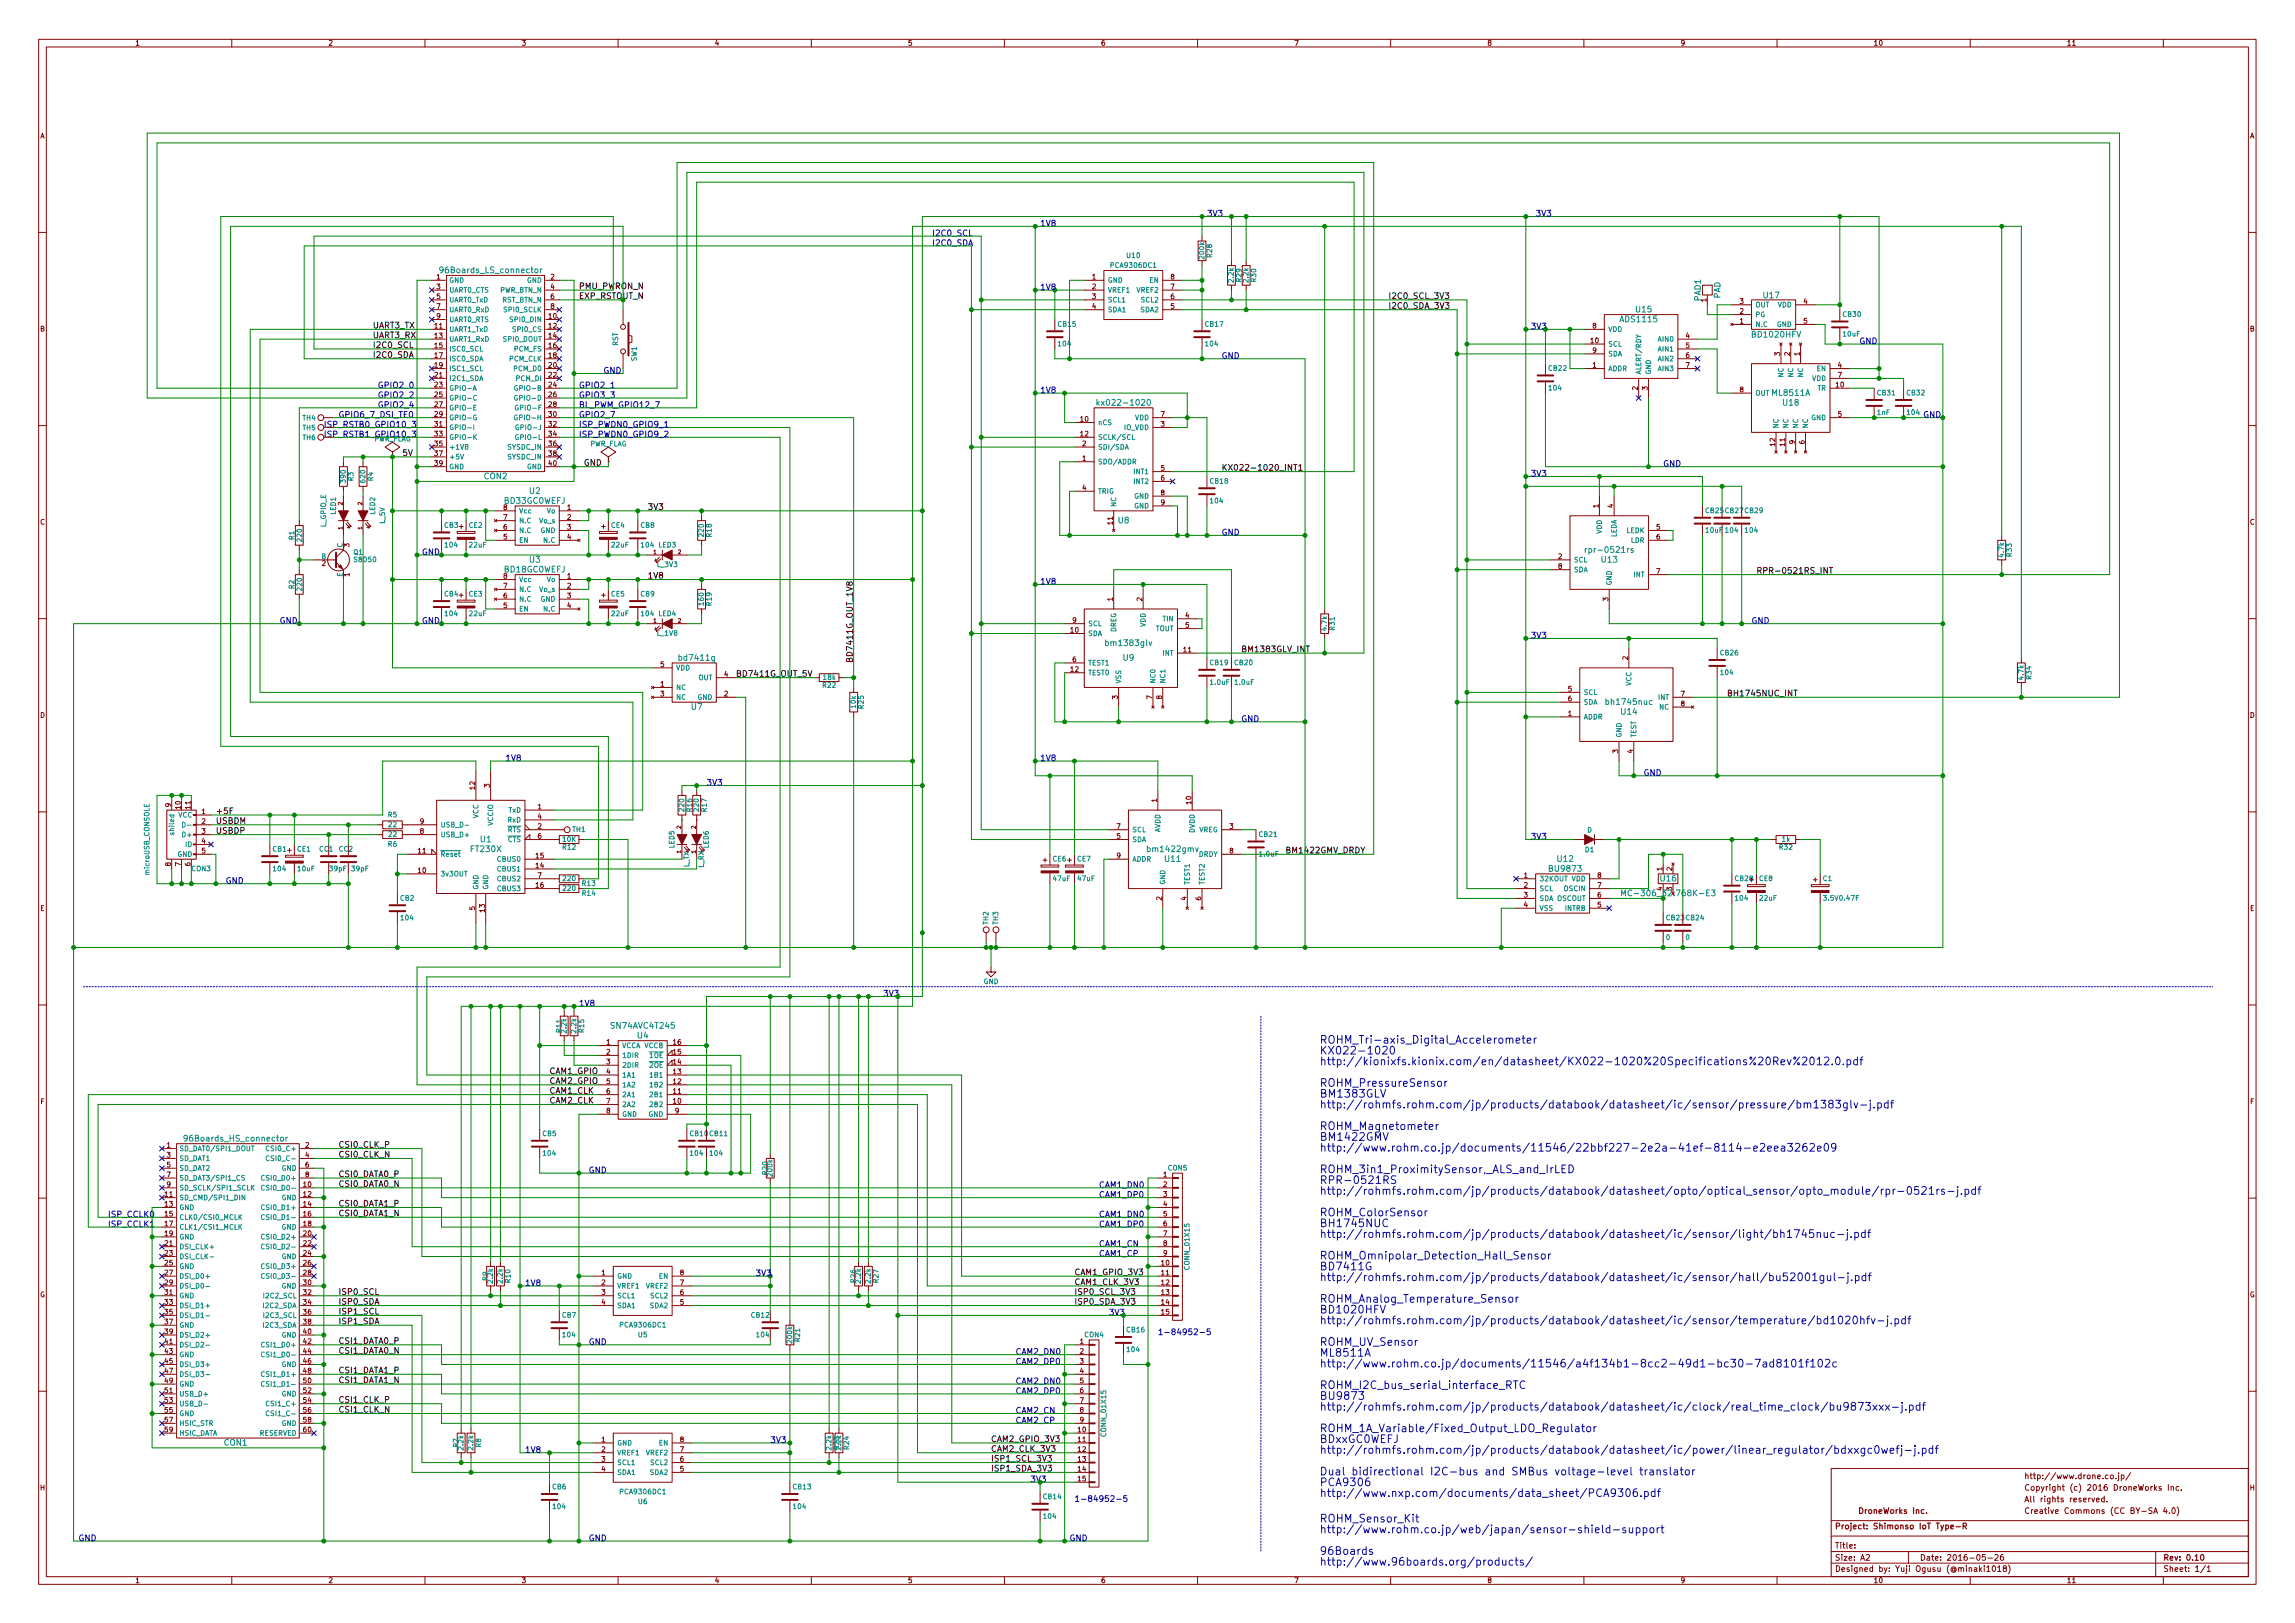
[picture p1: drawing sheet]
<svg xmlns="http://www.w3.org/2000/svg" width="594mm" height="420mm" viewBox="0 0 594 420" stroke-linecap="round" stroke-linejoin="round" font-family="sans-serif">
<defs><g id="words">
<g font-size="2.8" fill="#0000c2">
<text x="341.6" y="270.2">ROHM_Tri-axis_Digital_Accelerometer</text>
<text x="341.6" y="273">KX022-1020</text>
<text x="341.6" y="275.8">http://kionixfs.kionix.com/en/datasheet/KX022-1020%20Specifications%20Rev%2012.0.pdf</text>
<text x="341.6" y="281.3">ROHM_PressureSensor</text>
<text x="341.6" y="284.1">BM1383GLV</text>
<text x="341.6" y="286.9">http://rohmfs.rohm.com/jp/products/databook/datasheet/ic/sensor/pressure/bm1383glv-j.pdf</text>
<text x="341.6" y="292.5">ROHM_Magnetometer</text>
<text x="341.6" y="295.3">BM1422GMV</text>
<text x="341.6" y="298.1">http://www.rohm.co.jp/documents/11546/22bbf227-2e2a-41ef-8114-e2eea3262e09</text>
<text x="341.6" y="303.7">ROHM_3in1_ProximitySensor,_ALS_and_IrLED</text>
<text x="341.6" y="306.5">RPR-0521RS</text>
<text x="341.6" y="309.3">http://rohmfs.rohm.com/jp/products/databook/datasheet/opto/optical_sensor/opto_module/rpr-0521rs-j.pdf</text>
<text x="341.6" y="314.9">ROHM_ColorSensor</text>
<text x="341.6" y="317.7">BH1745NUC</text>
<text x="341.6" y="320.5">http://rohmfs.rohm.com/jp/products/databook/datasheet/ic/sensor/light/bh1745nuc-j.pdf</text>
<text x="341.6" y="326.1">ROHM_Omnipolar_Detection_Hall_Sensor</text>
<text x="341.6" y="328.8">BD7411G</text>
<text x="341.6" y="331.6">http://rohmfs.rohm.com/jp/products/databook/datasheet/ic/sensor/hall/bu52001gul-j.pdf</text>
<text x="341.6" y="337.2">ROHM_Analog_Temperature_Sensor</text>
<text x="341.6" y="340">BD1020HFV</text>
<text x="341.6" y="342.8">http://rohmfs.rohm.com/jp/products/databook/datasheet/ic/sensor/temperature/bd1020hfv-j.pdf</text>
<text x="341.6" y="348.4">ROHM_UV_Sensor</text>
<text x="341.6" y="351.2">ML8511A</text>
<text x="341.6" y="354">http://www.rohm.co.jp/documents/11546/a4f134b1-8cc2-49d1-bc30-7ad8101f102c</text>
<text x="341.6" y="359.6">ROHM_I2C_bus_serial_interface_RTC</text>
<text x="341.6" y="362.4">BU9873</text>
<text x="341.6" y="365.2">http://rohmfs.rohm.com/jp/products/databook/datasheet/ic/clock/real_time_clock/bu9873xxx-j.pdf</text>
<text x="341.6" y="370.8">ROHM_1A_Variable/Fixed_Output_LDO_Regulator</text>
<text x="341.6" y="373.5">BDxxGC0WEFJ</text>
<text x="341.6" y="376.3">http://rohmfs.rohm.com/jp/products/databook/datasheet/ic/power/linear_regulator/bdxxgc0wefj-j.pdf</text>
<text x="341.6" y="381.9">Dual bidirectional I2C-bus and SMBus voltage-level translator</text>
<text x="341.6" y="384.7">PCA9306</text>
<text x="341.6" y="387.5">http://www.nxp.com/documents/data_sheet/PCA9306.pdf</text>
<text x="341.6" y="394.1">ROHM_Sensor_Kit</text>
<text x="341.6" y="396.9">http://www.rohm.co.jp/web/japan/sensor-shield-support</text>
<text x="341.6" y="402.5">96Boards</text>
<text x="341.6" y="405.3">http://www.96boards.org/products/</text>
</g>
<g font-size="2.1" fill="#0000c2">
<text x="269.2" y="58.6">1V8</text>
<text x="312.4" y="56">3V3</text>
<text x="397.5" y="56">3V3</text>
<text x="241.3" y="61.1">I2C0_SCL</text>
<text x="241.3" y="63.7">I2C0_SDA</text>
<text x="269.2" y="75.1">1V8</text>
<text x="396.2" y="85.3">3V3</text>
<text x="481.3" y="89.1">GND</text>
<text x="316.2" y="92.9">GND</text>
<text x="97.8" y="100.5">GPIO2_0</text>
<text x="149.9" y="100.5">GPIO2_1</text>
<text x="156.2" y="96.7">GND</text>
<text x="269.2" y="101.8">1V8</text>
<text x="97.8" y="103">GPIO2_2</text>
<text x="97.8" y="105.6">GPIO2_4</text>
<text x="149.9" y="105.6">BL_PWM_GPIO12_7</text>
<text x="149.9" y="103">GPIO3_3</text>
<text x="87.6" y="108.1">GPIO6_7_DSI_TE0</text>
<text x="149.9" y="108.1">GPIO2_7</text>
<text x="149.9" y="110.7">ISP_PWDN0_GPIO9_1</text>
<text x="149.9" y="113.2">ISP_PWDN0_GPIO9_2</text>
<text x="497.8" y="108.1">GND</text>
<text x="396.2" y="123.4">3V3</text>
<text x="430.5" y="120.8">GND</text>
<text x="109.2" y="143.7">GND</text>
<text x="316.2" y="138.6">GND</text>
<text x="269.2" y="151.3">1V8</text>
<text x="72.4" y="161.5">GND</text>
<text x="109.2" y="161.5">GND</text>
<text x="453.4" y="161.5">GND</text>
<text x="396.2" y="165.3">3V3</text>
<text x="321.3" y="186.9">GND</text>
<text x="130.8" y="197">1V8</text>
<text x="269.2" y="197">1V8</text>
<text x="182.9" y="203.4">3V3</text>
<text x="425.4" y="200.8">GND</text>
<text x="396.2" y="217.3">3V3</text>
<text x="58.4" y="228.8">GND</text>
<text x="149.9" y="260.5">1V8</text>
<text x="152.4" y="303.7">GND</text>
<text x="284.5" y="307.5">CAM1_DN0</text>
<text x="284.5" y="310">CAM1_DP0</text>
<text x="27.9" y="315.1">ISP_CCLK0</text>
<text x="27.9" y="317.7">ISP_CCLK1</text>
<text x="284.5" y="315.1">CAM1_DN0</text>
<text x="284.5" y="317.7">CAM1_DP0</text>
<text x="284.5" y="322.7">CAM1_CN</text>
<text x="284.5" y="325.3">CAM1_CP</text>
<text x="135.9" y="332.9">1V8</text>
<text x="195.6" y="330.4">3V3</text>
<text x="299.7" y="345.6">1-84952-5</text>
<text x="152.4" y="348.1">GND</text>
<text x="262.9" y="350.7">CAM2_DN0</text>
<text x="262.9" y="353.2">CAM2_DP0</text>
<text x="262.9" y="358.3">CAM2_DN0</text>
<text x="262.9" y="360.8">CAM2_DP0</text>
<text x="262.9" y="365.9">CAM2_CN</text>
<text x="262.9" y="368.5">CAM2_CP</text>
<text x="135.9" y="376.1">1V8</text>
<text x="199.4" y="373.5">3V3</text>
<text x="278.1" y="388.8">1-84952-5</text>
<text x="20.3" y="398.9">GND</text>
<text x="152.4" y="398.9">GND</text>
<text x="276.9" y="398.9">GND</text>
</g>
<g font-size="2.1" fill="#008484">
<text x="114.5" y="70.7">96Boards_LS_connector</text>
<text x="440.3" y="77.9" transform="rotate(-90 440.3 77.9)">PAD1</text>
<text x="445.3" y="77.3" transform="rotate(-90 445.3 77.3)">PAD</text>
<text x="456.5" y="77.2">U17</text>
<text x="419.6" y="83.4">ADS1115</text>
<text x="423.5" y="80.9">U15</text>
<text x="453.7" y="87.4">BD1020HFV</text>
<text x="285.2" y="105">kx022-1020</text>
<text x="458.9" y="102.5">ML8511A</text>
<text x="461.6" y="105">U18</text>
<text x="125.3" y="124">CON2</text>
<text x="130.6" y="130.4">BD33GC0WEFJ</text>
<text x="137.1" y="127.9">U2</text>
<text x="289.5" y="135.5">U8</text>
<text x="411.4" y="143.1">rpr-0521rs</text>
<text x="130.6" y="148.2">BD18GC0WEFJ</text>
<text x="137.1" y="145.6">U3</text>
<text x="414.6" y="145.6">U13</text>
<text x="286.6" y="167.2">bm1383glv</text>
<text x="176" y="171">bd7411g</text>
<text x="290.8" y="171">U9</text>
<text x="179" y="183.7">U7</text>
<text x="416.1" y="182.5">bh1745nuc</text>
<text x="419.7" y="185">U14</text>
<text x="122" y="220.6">FT230X</text>
<text x="124.4" y="218">U1</text>
<text x="297.4" y="220.6">bm1422gmv</text>
<text x="301.6" y="223.1">U11</text>
<text x="401.2" y="225.6">BU9873</text>
<text x="403.2" y="223.1">U12</text>
<text x="421.8" y="232">MC-306_32.768K-E3</text>
<text x="429.9" y="228.2">U16</text>
<text x="158.5" y="266.3">SN74AVC4T245</text>
<text x="165" y="268.8">U4</text>
<text x="48.3" y="295.5">96Boards_HS_connector</text>
<text x="58" y="374.2">CON1</text>
</g>
<g font-size="2.1">
<text x="149.9" y="74.8">PMU_PWRON_N</text>
<text x="359.4" y="77.4">I2C0_SCL_3V3</text>
<text x="359.4" y="79.9">I2C0_SDA_3V3</text>
<text x="96.5" y="85">UART3_TX</text>
<text x="96.5" y="87.5">UART3_RX</text>
<text x="96.5" y="90.1">I2C0_SCL</text>
<text x="96.5" y="92.6">I2C0_SDA</text>
<text x="104.1" y="118">5V</text>
<text x="151.1" y="120.6">GND</text>
<text x="316.2" y="121.8">KX022-1020_INT1</text>
<text x="167.6" y="132">3V3</text>
<text x="167.6" y="149.8">1V8</text>
<text x="454.7" y="148.5">RPR-0521RS_INT</text>
<text x="220.7" y="171.6" transform="rotate(-90 220.7 171.6)">BD7411G_OUT_1V8</text>
<text x="321.3" y="168.8">BM1383GLV_INT</text>
<text x="190.5" y="175.2">BD7411G_OUT_5V</text>
<text x="447" y="180.3">BH1745NUC_INT</text>
<text x="55.9" y="210.7">+5F</text>
<text x="55.9" y="213.3">USBDM</text>
<text x="55.9" y="215.8">USBDP</text>
<text x="332.7" y="220.9">BM1422GMV_DRDY</text>
<text x="142.2" y="278">CAM1_GPIO</text>
<text x="142.2" y="280.6">CAM2_GPIO</text>
<text x="142.2" y="283.1">CAM1_CLK</text>
<text x="142.2" y="285.7">CAM2_CLK</text>
<text x="87.6" y="297.1">CSI0_CLK_P</text>
<text x="87.6" y="299.6">CSI0_CLK_N</text>
<text x="87.6" y="304.7">CSI0_DATA0_P</text>
<text x="87.6" y="307.3">CSI0_DATA0_N</text>
<text x="87.6" y="312.3">CSI0_DATA1_P</text>
<text x="87.6" y="314.9">CSI0_DATA1_N</text>
<text x="87.6" y="335.2">ISP0_SCL</text>
<text x="278.1" y="330.1">CAM1_GPIO_3V3</text>
<text x="278.1" y="332.7">CAM1_CLK_3V3</text>
<text x="278.1" y="335.2">ISP0_SCL_3V3</text>
<text x="87.6" y="337.7">ISP0_SDA</text>
<text x="87.6" y="340.3">ISP1_SCL</text>
<text x="278.1" y="337.7">ISP0_SDA_3V3</text>
<text x="87.6" y="342.8">ISP1_SDA</text>
<text x="87.6" y="347.9">CSI1_DATA0_P</text>
<text x="87.6" y="350.4">CSI1_DATA0_N</text>
<text x="87.6" y="355.5">CSI1_DATA1_P</text>
<text x="87.6" y="358.1">CSI1_DATA1_N</text>
<text x="87.6" y="363.1">CSI1_CLK_P</text>
<text x="87.6" y="365.7">CSI1_CLK_N</text>
<text x="256.5" y="373.3">CAM2_GPIO_3V3</text>
<text x="256.5" y="375.8">CAM2_CLK_3V3</text>
<text x="256.5" y="378.4">ISP1_SCL_3V3</text>
<text x="256.5" y="380.9">ISP1_SDA_3V3</text>
</g>
<g font-size="2.1" fill="#008400">
<text x="149.9" y="77.4">EXP_RSTOUT_N</text>
<text x="228.6" y="258">3V3</text>
<text x="287" y="340.5">3V3</text>
<text x="266.7" y="383.7">3V3</text>
</g>
<g font-size="2.1" fill="#840000">
<text x="83.8" y="110.7">ISP_RSTB0_GPIO10_3</text>
<text x="83.8" y="113.2">ISP_RSTB1_GPIO10_3</text>
<text x="524" y="382.9">http://www.drone.co.jp/</text>
<text x="524" y="385.9">Copyright (c) 2016 DroneWorks Inc.</text>
<text x="524" y="388.9">All rights reserved.</text>
<text x="475" y="395.9">Project: Shimonso IoT Type-R</text>
<text x="481" y="391.9">DroneWorks Inc.</text>
<text x="524" y="391.9">Creative Commons (CC BY-SA 4.0)</text>
<text x="475" y="400.9">Title:</text>
<text x="475" y="404">Size: A2</text>
<text x="475" y="406.9">Designed by: Yuji Ogusu (@minaki1018)</text>
<text x="497" y="404">Date: 2016-05-26</text>
<text x="560" y="404">Rev: 0.10</text>
<text x="560" y="406.9">Sheet: 1/1</text>
</g>
<g font-size="1.8" fill="#840000">
<text x="35" y="11.8">1</text>
<text x="85" y="11.8">2</text>
<text x="135" y="11.8">3</text>
<text x="185" y="11.8">4</text>
<text x="235" y="11.8">5</text>
<text x="285" y="11.8">6</text>
<text x="335" y="11.8">7</text>
<text x="385" y="11.8">8</text>
<text x="435" y="11.8">9</text>
<text x="485" y="11.8">10</text>
<text x="535" y="11.8">11</text>
<text x="10.4" y="35.8">A</text>
<text x="582.4" y="35.8">A</text>
<text x="113" y="72.3">1</text>
<text x="113" y="74.8">3</text>
<text x="113" y="77.4">5</text>
<text x="142.5" y="72.3">2</text>
<text x="142.5" y="74.8">4</text>
<text x="142.5" y="77.4">6</text>
<text x="282.7" y="72.3">1</text>
<text x="282.7" y="74.8">2</text>
<text x="282.7" y="77.4">3</text>
<text x="303" y="77.4">6</text>
<text x="303" y="74.8">7</text>
<text x="303" y="72.3">8</text>
<text x="113" y="79.9">7</text>
<text x="113" y="82.5">9</text>
<text x="142.1" y="82.5">10</text>
<text x="142.5" y="79.9">8</text>
<text x="282.7" y="79.9">4</text>
<text x="303" y="79.9">5</text>
<text x="441.7" y="78.1" transform="rotate(-90 441.7 78.1)">1</text>
<text x="450.4" y="83.7">1</text>
<text x="450.4" y="81.2">2</text>
<text x="450.4" y="78.7">3</text>
<text x="466.9" y="78.7">4</text>
<text x="466.9" y="83.7">5</text>
<text x="10.4" y="85.8">B</text>
<text x="112.5" y="85">11</text>
<text x="112.5" y="87.5">13</text>
<text x="142.1" y="85">12</text>
<text x="142.1" y="87.5">14</text>
<text x="411.8" y="88.8">10</text>
<text x="412.3" y="85">8</text>
<text x="436.4" y="87.5">4</text>
<text x="582.4" y="85.8">B</text>
<text x="112.5" y="90.1">15</text>
<text x="112.5" y="92.6">17</text>
<text x="112.5" y="95.2">19</text>
<text x="142.1" y="95.2">20</text>
<text x="142.1" y="90.1">16</text>
<text x="142.1" y="92.6">18</text>
<text x="412.3" y="95.2">1</text>
<text x="412.3" y="91.4">9</text>
<text x="436.4" y="90.1">5</text>
<text x="436.4" y="92.6">6</text>
<text x="436.4" y="95.2">7</text>
<text x="460.8" y="92.1" transform="rotate(-90 460.8 92.1)">3</text>
<text x="463.3" y="92.1" transform="rotate(-90 463.3 92.1)">2</text>
<text x="465.8" y="92.1" transform="rotate(-90 465.8 92.1)">1</text>
<text x="475.8" y="95.2">4</text>
<text x="112.5" y="97.7">21</text>
<text x="112.5" y="100.2">23</text>
<text x="142.1" y="97.7">22</text>
<text x="142.1" y="100.2">24</text>
<text x="423.9" y="101" transform="rotate(-90 423.9 101)">2</text>
<text x="426.5" y="101" transform="rotate(-90 426.5 101)">3</text>
<text x="450.4" y="101.5">8</text>
<text x="475.3" y="100.2">10</text>
<text x="475.8" y="97.7">7</text>
<text x="112.5" y="102.8">25</text>
<text x="112.5" y="105.3">27</text>
<text x="112.5" y="107.9">29</text>
<text x="142.1" y="107.9">30</text>
<text x="142.1" y="102.8">26</text>
<text x="142.1" y="105.3">28</text>
<text x="300.5" y="107.9">7</text>
<text x="475.8" y="107.9">5</text>
<text x="112.5" y="110.4">31</text>
<text x="112.5" y="112.9">33</text>
<text x="142.1" y="110.4">32</text>
<text x="142.1" y="112.9">34</text>
<text x="279.7" y="109.1">10</text>
<text x="279.7" y="112.9">12</text>
<text x="300.5" y="110.4">3</text>
<text x="112.5" y="115.5">35</text>
<text x="112.5" y="118">37</text>
<text x="142.1" y="115.5">36</text>
<text x="142.1" y="118">38</text>
<text x="280.2" y="119.3">1</text>
<text x="280.2" y="115.5">2</text>
<text x="459.5" y="115.4" transform="rotate(-90 459.5 115.4)">12</text>
<text x="462" y="115.4" transform="rotate(-90 462 115.4)">11</text>
<text x="464.6" y="115" transform="rotate(-90 464.6 115)">9</text>
<text x="467.1" y="115" transform="rotate(-90 467.1 115)">6</text>
<text x="112.5" y="120.6">39</text>
<text x="142.1" y="120.6">40</text>
<text x="300.5" y="121.8">5</text>
<text x="300.5" y="124.4">6</text>
<text x="130.3" y="132">8</text>
<text x="146.8" y="132">1</text>
<text x="280.2" y="126.9">4</text>
<text x="300.5" y="128.2">8</text>
<text x="300.5" y="130.7">9</text>
<text x="413.8" y="131.5" transform="rotate(-90 413.8 131.5)">1</text>
<text x="417.6" y="131.5" transform="rotate(-90 417.6 131.5)">4</text>
<text x="10.4" y="135.8">C</text>
<text x="130.3" y="137.1">6</text>
<text x="130.3" y="134.5">7</text>
<text x="146.8" y="134.5">2</text>
<text x="146.8" y="137.1">3</text>
<text x="288" y="135.8" transform="rotate(-90 288 135.8)">11</text>
<text x="428.8" y="137.1">5</text>
<text x="582.4" y="135.8">C</text>
<text x="90.4" y="141.6" transform="rotate(-90 90.4 141.6)">3</text>
<text x="130.3" y="139.6">5</text>
<text x="146.8" y="139.6">4</text>
<text x="428.8" y="139.6">6</text>
<text x="83.3" y="146.5">2</text>
<text x="90.4" y="149.2" transform="rotate(-90 90.4 149.2)">1</text>
<text x="130.3" y="149.8">8</text>
<text x="146.8" y="149.8">1</text>
<text x="403.4" y="144.7">2</text>
<text x="403.4" y="147.2">8</text>
<text x="428.8" y="148.5">7</text>
<text x="130.3" y="154.9">6</text>
<text x="130.3" y="152.3">7</text>
<text x="146.8" y="152.3">2</text>
<text x="146.8" y="154.9">3</text>
<text x="288" y="155.6" transform="rotate(-90 288 155.6)">1</text>
<text x="295.7" y="155.6" transform="rotate(-90 295.7 155.6)">2</text>
<text x="416.3" y="155.6" transform="rotate(-90 416.3 155.6)">3</text>
<text x="130.3" y="157.4">5</text>
<text x="146.8" y="157.4">4</text>
<text x="277.6" y="161.2">9</text>
<text x="306.9" y="159.9">4</text>
<text x="277.2" y="163.7">10</text>
<text x="306.9" y="162.5">5</text>
<text x="171" y="172.6">5</text>
<text x="277.2" y="173.9">12</text>
<text x="277.6" y="171.4">6</text>
<text x="306.4" y="168.8">11</text>
<text x="421.4" y="170.8" transform="rotate(-90 421.4 170.8)">2</text>
<text x="171" y="177.7">1</text>
<text x="187.5" y="175.2">4</text>
<text x="405.9" y="179">5</text>
<text x="10.4" y="185.8">D</text>
<text x="171" y="180.3">3</text>
<text x="187.5" y="180.3">2</text>
<text x="289.3" y="181" transform="rotate(-90 289.3 181)">3</text>
<text x="298.2" y="181" transform="rotate(-90 298.2 181)">7</text>
<text x="300.7" y="181" transform="rotate(-90 300.7 181)">8</text>
<text x="405.9" y="185.3">1</text>
<text x="405.9" y="181.5">6</text>
<text x="435.1" y="180.3">7</text>
<text x="435.1" y="182.8">8</text>
<text x="582.4" y="185.8">D</text>
<text x="418.8" y="195" transform="rotate(-90 418.8 195)">3</text>
<text x="422.7" y="195" transform="rotate(-90 422.7 195)">4</text>
<text x="126.7" y="203.9" transform="rotate(-90 126.7 203.9)">3</text>
<text x="44.2" y="208.9" transform="rotate(-90 44.2 208.9)">9</text>
<text x="46.7" y="209.4" transform="rotate(-90 46.7 209.4)">10</text>
<text x="49.3" y="209.4" transform="rotate(-90 49.3 209.4)">11</text>
<text x="122.9" y="204.3" transform="rotate(-90 122.9 204.3)">12</text>
<text x="139.2" y="209.5">1</text>
<text x="299.5" y="207.7" transform="rotate(-90 299.5 207.7)">1</text>
<text x="308.4" y="208.1" transform="rotate(-90 308.4 208.1)">10</text>
<text x="52.2" y="210.7">1</text>
<text x="52.2" y="213.3">2</text>
<text x="52.2" y="215.8">3</text>
<text x="108.7" y="215.8">8</text>
<text x="108.7" y="213.3">9</text>
<text x="139.2" y="214.5">2</text>
<text x="139.2" y="212">4</text>
<text x="289.1" y="214.5">7</text>
<text x="318.3" y="214.5">3</text>
<text x="52.2" y="218.4">4</text>
<text x="52.2" y="220.9">5</text>
<text x="108.3" y="220.9">11</text>
<text x="139.2" y="217.1">6</text>
<text x="289.1" y="217.1">5</text>
<text x="318.3" y="220.9">8</text>
<text x="44.2" y="224.2" transform="rotate(-90 44.2 224.2)">8</text>
<text x="46.7" y="224.2" transform="rotate(-90 46.7 224.2)">7</text>
<text x="49.3" y="224.2" transform="rotate(-90 49.3 224.2)">6</text>
<text x="108.3" y="226">10</text>
<text x="138.7" y="224.7">14</text>
<text x="138.7" y="222.2">15</text>
<text x="139.2" y="227.2">7</text>
<text x="289.1" y="222.2">9</text>
<text x="394.5" y="227.2">1</text>
<text x="413.5" y="227.2">8</text>
<text x="430.3" y="225.4" transform="rotate(-90 430.3 225.4)">1</text>
<text x="432.8" y="225.4" transform="rotate(-90 432.8 225.4)">2</text>
<text x="138.7" y="229.8">16</text>
<text x="300.7" y="233.1" transform="rotate(-90 300.7 233.1)">2</text>
<text x="307.1" y="233.1" transform="rotate(-90 307.1 233.1)">4</text>
<text x="310.9" y="233.1" transform="rotate(-90 310.9 233.1)">6</text>
<text x="394.5" y="229.8">2</text>
<text x="394.5" y="232.3">3</text>
<text x="413.5" y="232.3">6</text>
<text x="413.5" y="229.8">7</text>
<text x="430.3" y="230.5" transform="rotate(-90 430.3 230.5)">4</text>
<text x="432.8" y="230.5" transform="rotate(-90 432.8 230.5)">3</text>
<text x="449.2" y="228.1">CB28</text>
<text x="10.4" y="235.8">E</text>
<text x="122.9" y="235.6" transform="rotate(-90 122.9 235.6)">5</text>
<text x="125.5" y="236.1" transform="rotate(-90 125.5 236.1)">13</text>
<text x="394.5" y="234.9">4</text>
<text x="413.5" y="234.9">5</text>
<text x="582.4" y="235.8">E</text>
<text x="157" y="270.4">1</text>
<text x="157" y="273">2</text>
<text x="157" y="275.5">3</text>
<text x="174.3" y="275.5">14</text>
<text x="174.3" y="273">15</text>
<text x="174.3" y="270.4">16</text>
<text x="157" y="278">4</text>
<text x="157" y="280.6">5</text>
<text x="174.3" y="280.6">12</text>
<text x="174.3" y="278">13</text>
<text x="10.5" y="285.8">F</text>
<text x="157" y="283.1">6</text>
<text x="157" y="285.7">7</text>
<text x="174.3" y="285.7">10</text>
<text x="174.3" y="283.1">11</text>
<text x="582.5" y="285.8">F</text>
<text x="157" y="288.2">8</text>
<text x="174.8" y="288.2">9</text>
<text x="43.2" y="297.1">1</text>
<text x="43.2" y="299.6">3</text>
<text x="79" y="297.1">2</text>
<text x="79" y="299.6">4</text>
<text x="43.2" y="302.2">5</text>
<text x="43.2" y="304.7">7</text>
<text x="79" y="302.2">6</text>
<text x="79" y="304.7">8</text>
<text x="301.1" y="304.7">1</text>
<text x="42.7" y="309.8">11</text>
<text x="43.2" y="307.3">9</text>
<text x="78.6" y="307.3">10</text>
<text x="78.6" y="309.8">12</text>
<text x="301.1" y="307.3">2</text>
<text x="301.1" y="309.8">3</text>
<text x="42.7" y="312.3">13</text>
<text x="42.7" y="314.9">15</text>
<text x="42.7" y="317.4">17</text>
<text x="78.6" y="312.3">14</text>
<text x="78.6" y="314.9">16</text>
<text x="78.6" y="317.4">18</text>
<text x="301.1" y="312.3">4</text>
<text x="301.1" y="314.9">5</text>
<text x="301.1" y="317.4">6</text>
<text x="42.7" y="322.5">21</text>
<text x="42.7" y="320">19</text>
<text x="78.6" y="320">20</text>
<text x="78.6" y="322.5">22</text>
<text x="301.1" y="320">7</text>
<text x="301.1" y="322.5">8</text>
<text x="42.7" y="325">23</text>
<text x="42.7" y="327.6">25</text>
<text x="78.6" y="325">24</text>
<text x="78.6" y="327.6">26</text>
<text x="300.7" y="327.6">10</text>
<text x="301.1" y="325">9</text>
<text x="10.3" y="335.8">G</text>
<text x="42.7" y="335.2">31</text>
<text x="42.7" y="330.1">27</text>
<text x="42.7" y="332.7">29</text>
<text x="78.6" y="332.7">30</text>
<text x="78.6" y="335.2">32</text>
<text x="78.6" y="330.1">28</text>
<text x="155.7" y="330.1">1</text>
<text x="155.7" y="332.7">2</text>
<text x="155.7" y="335.2">3</text>
<text x="176" y="335.2">6</text>
<text x="176" y="332.7">7</text>
<text x="176" y="330.1">8</text>
<text x="300.7" y="330.1">11</text>
<text x="300.7" y="332.7">12</text>
<text x="300.7" y="335.2">13</text>
<text x="582.3" y="335.8">G</text>
<text x="42.7" y="337.7">33</text>
<text x="42.7" y="340.3">35</text>
<text x="78.6" y="337.7">34</text>
<text x="78.6" y="340.3">36</text>
<text x="155.7" y="337.7">4</text>
<text x="176" y="337.7">5</text>
<text x="300.7" y="337.7">14</text>
<text x="300.7" y="340.3">15</text>
<text x="42.7" y="347.9">41</text>
<text x="42.7" y="342.8">37</text>
<text x="42.7" y="345.4">39</text>
<text x="78.6" y="345.4">40</text>
<text x="78.6" y="347.9">42</text>
<text x="78.6" y="342.8">38</text>
<text x="279.6" y="347.9">1</text>
<text x="42.7" y="350.4">43</text>
<text x="42.7" y="353">45</text>
<text x="78.6" y="350.4">44</text>
<text x="78.6" y="353">46</text>
<text x="279.6" y="350.4">2</text>
<text x="279.6" y="353">3</text>
<text x="42.7" y="355.5">47</text>
<text x="42.7" y="358.1">49</text>
<text x="78.6" y="358.1">50</text>
<text x="78.6" y="355.5">48</text>
<text x="279.6" y="355.5">4</text>
<text x="279.6" y="358.1">5</text>
<text x="42.7" y="360.6">51</text>
<text x="42.7" y="363.1">53</text>
<text x="42.7" y="365.7">55</text>
<text x="78.6" y="360.6">52</text>
<text x="78.6" y="363.1">54</text>
<text x="78.6" y="365.7">56</text>
<text x="279.6" y="360.6">6</text>
<text x="279.6" y="363.1">7</text>
<text x="279.6" y="365.7">8</text>
<text x="42.7" y="368.2">57</text>
<text x="42.7" y="370.8">59</text>
<text x="78.6" y="370.8">60</text>
<text x="78.6" y="368.2">58</text>
<text x="279.1" y="370.8">10</text>
<text x="279.6" y="368.2">9</text>
<text x="155.7" y="373.3">1</text>
<text x="155.7" y="375.8">2</text>
<text x="176" y="375.8">7</text>
<text x="176" y="373.3">8</text>
<text x="279.1" y="373.3">11</text>
<text x="279.1" y="375.8">12</text>
<text x="155.7" y="378.4">3</text>
<text x="155.7" y="380.9">4</text>
<text x="176" y="380.9">5</text>
<text x="176" y="378.4">6</text>
<text x="279.1" y="378.4">13</text>
<text x="279.1" y="380.9">14</text>
<text x="279.1" y="383.5">15</text>
<text x="10.4" y="385.8">H</text>
<text x="582.4" y="385.8">H</text>
<text x="35" y="409.8">1</text>
<text x="85" y="409.8">2</text>
<text x="135" y="409.8">3</text>
<text x="185" y="409.8">4</text>
<text x="235" y="409.8">5</text>
<text x="285" y="409.8">6</text>
<text x="335" y="409.8">7</text>
<text x="385" y="409.8">8</text>
<text x="435" y="409.8">9</text>
<text x="485" y="409.8">10</text>
<text x="535" y="409.8">11</text>
</g>
<g font-size="1.8" fill="#008484">
<text x="287.8" y="69.3">PCA9306DC1</text>
<text x="291.7" y="66.8">U10</text>
<text x="311.7" y="66.9" transform="rotate(-90 311.7 66.9)">200k</text>
<text x="313.7" y="66.6" transform="rotate(-90 313.7 66.6)">R28</text>
<text x="116.3" y="73.2">GND</text>
<text x="116.3" y="75.7">UART0_CTS</text>
<text x="129.3" y="75.7">PWR_BTN_N</text>
<text x="136.3" y="73.2">GND</text>
<text x="286.8" y="73.2">GND</text>
<text x="286.8" y="75.7">VREF1</text>
<text x="294.3" y="75.7">VREF2</text>
<text x="297.5" y="73.2">EN</text>
<text x="319.3" y="73" transform="rotate(-90 319.3 73)">2.2k</text>
<text x="321.4" y="72.9" transform="rotate(-90 321.4 72.9)">R29</text>
<text x="323.1" y="73" transform="rotate(-90 323.1 73)">2.2k</text>
<text x="325.2" y="72.9" transform="rotate(-90 325.2 72.9)">R30</text>
<text x="116.3" y="78.3">UART0_TxD</text>
<text x="116.3" y="80.8">UART0_RxD</text>
<text x="116.3" y="83.4">UART0_RTS</text>
<text x="129.8" y="78.3">RST_BTN_N</text>
<text x="130.6" y="80.8">SPI0_SCLK</text>
<text x="132.4" y="83.4">SPI0_DIN</text>
<text x="286.8" y="78.3">SCL1</text>
<text x="286.8" y="80.8">SDA1</text>
<text x="295.2" y="80.8">SDA2</text>
<text x="295.5" y="78.3">SCL2</text>
<text x="454.4" y="82.1">PG</text>
<text x="454.4" y="79.5">OUT</text>
<text x="460.1" y="79.5">VDD</text>
<text x="477.1" y="82">CB30</text>
<text x="116.3" y="85.9">UART1_TxD</text>
<text x="116.3" y="88.4">UART1_RxD</text>
<text x="130.4" y="88.4">SPI0_DOUT</text>
<text x="133" y="85.9">SPI0_CS</text>
<text x="160" y="89.6" transform="rotate(-90 160 89.6)">RST</text>
<text x="273.9" y="84.5">CB15</text>
<text x="274" y="89.6">104</text>
<text x="312" y="84.5">CB17</text>
<text x="312.1" y="89.6">104</text>
<text x="416.3" y="85.9">VDD</text>
<text x="416.3" y="89.7">SCL</text>
<text x="429.3" y="88.4">AIN0</text>
<text x="454.4" y="84.6">N.C</text>
<text x="459.9" y="84.6">GND</text>
<text x="477.2" y="87.1">10uF</text>
<text x="116.3" y="91">ISC0_SCL</text>
<text x="116.3" y="93.5">ISC0_SDA</text>
<text x="131.7" y="93.5">PCM_CLK</text>
<text x="133.1" y="91">PCM_FS</text>
<text x="164.8" y="93.5" transform="rotate(-90 164.8 93.5)">SW1</text>
<text x="400.9" y="96">CB22</text>
<text x="416.3" y="92.2">SDA</text>
<text x="429.3" y="91">AIN1</text>
<text x="429.3" y="93.5">AIN2</text>
<text x="116.3" y="98.6">I2C1_SDA</text>
<text x="116.3" y="101.1">GPIO-A</text>
<text x="116.3" y="96.1">ISC1_SCL</text>
<text x="133.1" y="96.1">PCM_D0</text>
<text x="133.6" y="98.6">PCM_DI</text>
<text x="134" y="101.1">GPIO-B</text>
<text x="401" y="101.1">104</text>
<text x="416.3" y="96.1">ADDR</text>
<text x="424.8" y="96.9" transform="rotate(-90 424.8 96.9)">ALERT/RDY</text>
<text x="427.4" y="96.9" transform="rotate(-90 427.4 96.9)">GND</text>
<text x="429.3" y="96.1">AIN3</text>
<text x="461.6" y="97.7" transform="rotate(-90 461.6 97.7)">NC</text>
<text x="464.2" y="97.7" transform="rotate(-90 464.2 97.7)">NC</text>
<text x="466.7" y="97.7" transform="rotate(-90 466.7 97.7)">NC</text>
<text x="469" y="98.6">VDD</text>
<text x="470.2" y="96.1">EN</text>
<text x="470.3" y="101.1">TR</text>
<text x="116.3" y="103.7">GPIO-C</text>
<text x="116.3" y="106.2">GPIO-E</text>
<text x="134" y="103.7">GPIO-D</text>
<text x="134.2" y="106.2">GPIO-F</text>
<text x="454.4" y="102.4">OUT</text>
<text x="485.9" y="107.4">1nF</text>
<text x="486" y="102.3">CB31</text>
<text x="493.6" y="102.3">CB32</text>
<text x="493.8" y="107.4">104</text>
<text x="78.3" y="108.8">TH4</text>
<text x="78.3" y="111.4">TH5</text>
<text x="78.3" y="113.9">TH6</text>
<text x="116.3" y="111.3">GPIO-I</text>
<text x="116.3" y="113.8">GPIO-K</text>
<text x="116.3" y="108.8">GPIO-G</text>
<text x="134" y="108.8">GPIO-H</text>
<text x="134.2" y="113.8">GPIO-L</text>
<text x="134.3" y="111.3">GPIO-J</text>
<text x="284.2" y="110">nCS</text>
<text x="284.2" y="113.8">SCLK/SCL</text>
<text x="290.9" y="111.3">IO_VDD</text>
<text x="293.7" y="108.8">VDD</text>
<text x="460.4" y="110.9" transform="rotate(-90 460.4 110.9)">NC</text>
<text x="462.9" y="110.9" transform="rotate(-90 462.9 110.9)">NC</text>
<text x="465.5" y="110.9" transform="rotate(-90 465.5 110.9)">NC</text>
<text x="468" y="110.9" transform="rotate(-90 468 110.9)">NC</text>
<text x="468.8" y="108.8">GND</text>
<text x="116.3" y="116.4">+1V8</text>
<text x="116.3" y="118.9">+5V</text>
<text x="131.4" y="116.4">SYSDC_IN</text>
<text x="131.4" y="118.9">SYSDC_IN</text>
<text x="152.5" y="115.5">PWR_FLAG</text>
<text x="284.2" y="116.4">SDI/SDA</text>
<text x="89.5" y="124.8" transform="rotate(-90 89.5 124.8)">390</text>
<text x="91.5" y="124.5" transform="rotate(-90 91.5 124.5)">R3</text>
<text x="94.5" y="124.8" transform="rotate(-90 94.5 124.8)">620</text>
<text x="96.6" y="124.5" transform="rotate(-90 96.6 124.5)">R4</text>
<text x="116.3" y="121.5">GND</text>
<text x="136.3" y="121.5">GND</text>
<text x="284.2" y="120.2">SDO/ADDR</text>
<text x="293.6" y="122.7">INT1</text>
<text x="293.6" y="125.3">INT2</text>
<text x="313.3" y="125.2">CB18</text>
<text x="284.2" y="127.8">TRIG</text>
<text x="288.9" y="131.2" transform="rotate(-90 288.9 131.2)">NC</text>
<text x="293.5" y="129.1">GND</text>
<text x="293.5" y="131.6">GND</text>
<text x="313.4" y="130.3">104</text>
<text x="84.4" y="136.5" transform="rotate(-90 84.4 136.5)">L_GPIO_E</text>
<text x="86.9" y="133.2" transform="rotate(-90 86.9 133.2)">LED1</text>
<text x="97.1" y="133.2" transform="rotate(-90 97.1 133.2)">LED2</text>
<text x="99.6" y="135.6" transform="rotate(-90 99.6 135.6)">L_5V</text>
<text x="115.1" y="136.6">CB3</text>
<text x="121.4" y="136.6">CE2</text>
<text x="134.4" y="138">N.C</text>
<text x="134.4" y="135.4">N.C</text>
<text x="134.4" y="132.9">Vcc</text>
<text x="139.5" y="135.4">Vo_s</text>
<text x="139.8" y="138">GND</text>
<text x="141.5" y="132.9">Vo</text>
<text x="158.2" y="136.6">CE4</text>
<text x="165.9" y="136.6">CB8</text>
<text x="420.9" y="138">LEDK</text>
<text x="441.6" y="132.8">CB25</text>
<text x="441.6" y="137.9">10uF</text>
<text x="446.6" y="132.8">CB27</text>
<text x="446.8" y="137.9">104</text>
<text x="451.7" y="132.8">CB29</text>
<text x="451.8" y="137.9">104</text>
<text x="76.1" y="139.7" transform="rotate(-90 76.1 139.7)">R1</text>
<text x="78.2" y="140.1" transform="rotate(-90 78.2 140.1)">220</text>
<text x="88.6" y="141.8" transform="rotate(-90 88.6 141.8)">C</text>
<text x="91.5" y="143.6">Q1</text>
<text x="115.3" y="141.7">104</text>
<text x="121.6" y="141.7">22uF</text>
<text x="134.4" y="140.5">EN</text>
<text x="140.7" y="140.5">N.C</text>
<text x="158.4" y="141.7">22uF</text>
<text x="166.1" y="141.7">104</text>
<text x="170.5" y="141.7">LED3</text>
<text x="182.2" y="138.8" transform="rotate(-90 182.2 138.8)">220</text>
<text x="184.2" y="139" transform="rotate(-90 184.2 139)">R18</text>
<text x="414.7" y="138.3" transform="rotate(-90 414.7 138.3)">VDD</text>
<text x="418.5" y="139.4" transform="rotate(-90 418.5 139.4)">LEDA</text>
<text x="422.1" y="140.5">LDR</text>
<text x="83.2" y="144.7">B</text>
<text x="88.6" y="149.3" transform="rotate(-90 88.6 149.3)">E</text>
<text x="91.9" y="145.5">S8050</text>
<text x="170.1" y="146.8">L_3V3</text>
<text x="407.4" y="145.6">SCL</text>
<text x="407.4" y="148.1">SDA</text>
<text x="422.9" y="149.4">INT</text>
<text x="518.7" y="144.1" transform="rotate(-90 518.7 144.1)">4.7k</text>
<text x="520.8" y="144" transform="rotate(-90 520.8 144)">R33</text>
<text x="76.1" y="152.4" transform="rotate(-90 76.1 152.4)">R2</text>
<text x="78.2" y="152.8" transform="rotate(-90 78.2 152.8)">220</text>
<text x="115.1" y="154.4">CB4</text>
<text x="121.4" y="154.4">CE3</text>
<text x="134.4" y="155.7">N.C</text>
<text x="134.4" y="153.2">N.C</text>
<text x="134.4" y="150.7">Vcc</text>
<text x="139.5" y="153.2">Vo_s</text>
<text x="139.8" y="155.7">GND</text>
<text x="141.5" y="150.7">Vo</text>
<text x="158.2" y="154.4">CE5</text>
<text x="165.9" y="154.4">CB9</text>
<text x="417.2" y="151.6" transform="rotate(-90 417.2 151.6)">GND</text>
<text x="115.3" y="159.5">104</text>
<text x="121.6" y="159.5">22uF</text>
<text x="134.4" y="158.3">EN</text>
<text x="140.7" y="158.3">N.C</text>
<text x="158.4" y="159.5">22uF</text>
<text x="166.1" y="159.5">104</text>
<text x="170.5" y="159.5">LED4</text>
<text x="182.2" y="156.6" transform="rotate(-90 182.2 156.6)">160</text>
<text x="184.2" y="156.7" transform="rotate(-90 184.2 156.7)">R19</text>
<text x="300.9" y="160.8">TIN</text>
<text x="170.1" y="164.6">L_1V8</text>
<text x="281.7" y="162.1">SCL</text>
<text x="281.7" y="164.6">SDA</text>
<text x="288.9" y="163.8" transform="rotate(-90 288.9 163.8)">DREG</text>
<text x="296.5" y="162.4" transform="rotate(-90 296.5 162.4)">VDD</text>
<text x="299" y="163.4">TOUT</text>
<text x="343.5" y="163.2" transform="rotate(-90 343.5 163.2)">4.7k</text>
<text x="345.5" y="163.1" transform="rotate(-90 345.5 163.1)">R31</text>
<text x="175" y="173.5">VDD</text>
<text x="281.7" y="172.3">TEST1</text>
<text x="300.9" y="169.7">INT</text>
<text x="313.3" y="172.2">CB19</text>
<text x="319.6" y="172.2">CB20</text>
<text x="445.4" y="169.6">CB26</text>
<text x="175" y="178.6">NC</text>
<text x="180.7" y="176.1">OUT</text>
<text x="213" y="178">R22</text>
<text x="213.2" y="176">18k</text>
<text x="281.7" y="174.8">TEST0</text>
<text x="290.2" y="177" transform="rotate(-90 290.2 177)">VSS</text>
<text x="299.1" y="177" transform="rotate(-90 299.1 177)">NC0</text>
<text x="301.6" y="177" transform="rotate(-90 301.6 177)">NC1</text>
<text x="313.4" y="177.3">1.0uF</text>
<text x="319.7" y="177.3">1.0uF</text>
<text x="410" y="179.9">SCL</text>
<text x="422.3" y="177.6" transform="rotate(-90 422.3 177.6)">VCC</text>
<text x="445.5" y="174.7">104</text>
<text x="523.8" y="175.9" transform="rotate(-90 523.8 175.9)">4.7k</text>
<text x="525.8" y="175.8" transform="rotate(-90 525.8 175.8)">R34</text>
<text x="175" y="181.1">NC</text>
<text x="180.5" y="181.1">GND</text>
<text x="221.5" y="183.3" transform="rotate(-90 221.5 183.3)">10k</text>
<text x="223.6" y="183.4" transform="rotate(-90 223.6 183.4)">R25</text>
<text x="410" y="182.4">SDA</text>
<text x="429.2" y="181.1">INT</text>
<text x="429.5" y="183.7">NC</text>
<text x="410" y="186.2">ADDR</text>
<text x="419.7" y="190.9" transform="rotate(-90 419.7 190.9)">GND</text>
<text x="423.5" y="190.9" transform="rotate(-90 423.5 190.9)">TEST</text>
<text x="177.1" y="209.9" transform="rotate(-90 177.1 209.9)">220</text>
<text x="180.9" y="209.9" transform="rotate(-90 180.9 209.9)">220</text>
<text x="45.1" y="215.8" transform="rotate(-90 45.1 215.8)">shiled</text>
<text x="46.1" y="211.6">VCC</text>
<text x="100.5" y="211.5">R5</text>
<text x="100.6" y="214.1">22</text>
<text x="114" y="214.2">USB_D-</text>
<text x="123.8" y="211.9" transform="rotate(-90 123.8 211.9)">VCC</text>
<text x="127.6" y="213.8" transform="rotate(-90 127.6 213.8)">VCCIO</text>
<text x="131.3" y="215.4">RTS</text>
<text x="131.3" y="212.9">RxD</text>
<text x="131.5" y="210.4">TxD</text>
<text x="148.2" y="215.4">TH1</text>
<text x="179.1" y="210.1" transform="rotate(-90 179.1 210.1)">R16</text>
<text x="182.9" y="210.1" transform="rotate(-90 182.9 210.1)">R17</text>
<text x="293.1" y="215.4">SCL</text>
<text x="300.4" y="215.7" transform="rotate(-90 300.4 215.7)">AVDD</text>
<text x="309.2" y="215.7" transform="rotate(-90 309.2 215.7)">DVDD</text>
<text x="310.2" y="215.4">VREG</text>
<text x="410.8" y="215.5">D</text>
<text x="45.8" y="221.8">GND</text>
<text x="47.5" y="216.7">D+</text>
<text x="48" y="219.2">ID</text>
<text x="70.6" y="220.4">CB1</text>
<text x="76.9" y="220.4">CE1</text>
<text x="82.7" y="220.4">CC1</text>
<text x="87.8" y="220.4">CC2</text>
<text x="100.5" y="219.2">R6</text>
<text x="100.6" y="216.6">22</text>
<text x="114" y="216.7">USB_D+</text>
<text x="114" y="221.8">Reset</text>
<text x="131.3" y="218">CTS</text>
<text x="145.7" y="219.9">R12</text>
<text x="145.7" y="217.9">10K</text>
<text x="174.5" y="219.6" transform="rotate(-90 174.5 219.6)">LED5</text>
<text x="183.4" y="219.6" transform="rotate(-90 183.4 219.6)">LED6</text>
<text x="293.1" y="218">SDA</text>
<text x="310.2" y="221.8">DRDY</text>
<text x="326" y="216.6">CB21</text>
<text x="326.1" y="221.7">1.0uF</text>
<text x="410.4" y="220.6">D1</text>
<text x="460.7" y="219.9">R32</text>
<text x="461.3" y="217.9">1k</text>
<text x="38.7" y="226.5" transform="rotate(-90 38.7 226.5)">microUSB_CONSOLE</text>
<text x="49.6" y="225.5">CON3</text>
<text x="70.8" y="225.5">104</text>
<text x="77.1" y="225.5">10uF</text>
<text x="85.4" y="225.5">39pF</text>
<text x="91.1" y="225.5">39pF</text>
<text x="114" y="226.9">3v3OUT</text>
<text x="128.9" y="225.6">CBUS1</text>
<text x="128.9" y="223.1">CBUS0</text>
<text x="178.4" y="224.6" transform="rotate(-90 178.4 224.6)">L_TX</text>
<text x="182.2" y="224.7" transform="rotate(-90 182.2 224.7)">L_RX</text>
<text x="272.5" y="223">CE6</text>
<text x="278.9" y="223">CE7</text>
<text x="293.1" y="223.1">ADDR</text>
<text x="103.6" y="233.1">CB2</text>
<text x="123.8" y="230.3" transform="rotate(-90 123.8 230.3)">GND</text>
<text x="126.4" y="230.3" transform="rotate(-90 126.4 230.3)">GND</text>
<text x="128.9" y="228.1">CBUS2</text>
<text x="128.9" y="230.7">CBUS3</text>
<text x="145.8" y="228.1">220</text>
<text x="145.8" y="230.6">220</text>
<text x="150.8" y="229.3">R13</text>
<text x="150.8" y="231.9">R14</text>
<text x="272.7" y="228.1">47uF</text>
<text x="279" y="228.1">47uF</text>
<text x="301.6" y="229" transform="rotate(-90 301.6 229)">GND</text>
<text x="308" y="229" transform="rotate(-90 308 229)">TEST1</text>
<text x="311.8" y="229" transform="rotate(-90 311.8 229)">TEST2</text>
<text x="398.5" y="228.1">32KOUT</text>
<text x="398.5" y="230.7">SCL</text>
<text x="398.5" y="233.2">SDA OSCOUT</text>
<text x="404.9" y="230.7">OSCIN</text>
<text x="406.7" y="228.1">VDD</text>
<text x="449.3" y="233.1">104</text>
<text x="455.4" y="228.1">CE8</text>
<text x="455.6" y="233.1">22uF</text>
<text x="471.9" y="228.1">C1</text>
<text x="472.5" y="233.1">3.5V0.47F</text>
<text x="103.9" y="238.2">104</text>
<text x="255.8" y="239.3" transform="rotate(-90 255.8 239.3)">TH2</text>
<text x="258.4" y="239.3" transform="rotate(-90 258.4 239.3)">TH3</text>
<text x="398.5" y="235.8">VSS</text>
<text x="405.1" y="235.8">INTRB</text>
<text x="431.4" y="238.2">CB23</text>
<text x="436.5" y="238.2">CB24</text>
<text x="431.3" y="243.3">0</text>
<text x="436.4" y="243.3">0</text>
<text x="254.6" y="254.7">GND</text>
<text x="145.3" y="267.2" transform="rotate(-90 145.3 267.2)">R11</text>
<text x="146.6" y="267.3" transform="rotate(-90 146.6 267.3)">2.2k</text>
<text x="149.1" y="267.3" transform="rotate(-90 149.1 267.3)">2.2k</text>
<text x="151.2" y="267.2" transform="rotate(-90 151.2 267.2)">R15</text>
<text x="161" y="271.3">VCCA VCCB</text>
<text x="161" y="273.9">1DIR</text>
<text x="168.2" y="273.9">1OE</text>
<text x="161" y="276.4">2DIR</text>
<text x="161" y="278.9">1A1</text>
<text x="161" y="281.5">1A2</text>
<text x="168.2" y="276.4">2OE</text>
<text x="168.5" y="281.5">1B2</text>
<text x="168.5" y="278.9">1B1</text>
<text x="161" y="284">2A1</text>
<text x="161" y="286.6">2A2</text>
<text x="168.5" y="286.6">2B2</text>
<text x="168.5" y="284">2B1</text>
<text x="161" y="289.1">GND</text>
<text x="167.8" y="289.1">GND</text>
<text x="46.4" y="298">SD_DAT0/SPI1_DOUT</text>
<text x="69.5" y="298">CSI0_C+</text>
<text x="140.5" y="294.1">CB5</text>
<text x="140.7" y="299.2">104</text>
<text x="178.7" y="294.1">CB10</text>
<text x="178.8" y="299.2">104</text>
<text x="183.7" y="294.1">CB11</text>
<text x="183.9" y="299.2">104</text>
<text x="46.4" y="300.5">SD_DAT1</text>
<text x="46.4" y="303.1">SD_DAT2</text>
<text x="46.4" y="305.6">SD_DAT3/SPI1_CS</text>
<text x="68.6" y="305.6">CSI0_D0+</text>
<text x="70" y="300.5">CSI0_C-</text>
<text x="72.8" y="303.1">GND</text>
<text x="198.7" y="304.1" transform="rotate(-90 198.7 304.1)">R20</text>
<text x="199.9" y="304.4" transform="rotate(-90 199.9 304.4)">200k</text>
<text x="302.4" y="303">CON5</text>
<text x="46.4" y="308.1">SD_SCLK/SPI1_SCLK</text>
<text x="46.4" y="310.7">SD_CMD/SPI1_DIN</text>
<text x="69" y="308.1">CSI0_D0-</text>
<text x="72.8" y="310.7">GND</text>
<text x="46.4" y="313.2">GND</text>
<text x="46.4" y="315.8">CLK0/CSI0_MCLK</text>
<text x="68.6" y="313.2">CSI0_D1+</text>
<text x="69" y="315.8">CSI0_D1-</text>
<text x="46.4" y="323.4">DSI_CLK+</text>
<text x="46.4" y="318.3">CLK1/CSI1_MCLK</text>
<text x="46.4" y="320.8">GND</text>
<text x="68.6" y="320.8">CSI0_D2+</text>
<text x="69" y="323.4">CSI0_D2-</text>
<text x="72.8" y="318.3">GND</text>
<text x="46.4" y="325.9">DSI_CLK-</text>
<text x="46.4" y="328.5">GND</text>
<text x="68.6" y="328.5">CSI0_D3+</text>
<text x="72.8" y="325.9">GND</text>
<text x="307.9" y="328.4" transform="rotate(-90 307.9 328.4)">CONN_01X15</text>
<text x="46.4" y="331">DSI_D0+</text>
<text x="46.4" y="333.5">DSI_D0-</text>
<text x="69" y="331">CSI0_D3-</text>
<text x="72.8" y="333.5">GND</text>
<text x="126.3" y="331.5" transform="rotate(-90 126.3 331.5)">R9</text>
<text x="127.6" y="332.1" transform="rotate(-90 127.6 332.1)">2.2k</text>
<text x="130.1" y="332.1" transform="rotate(-90 130.1 332.1)">2.2k</text>
<text x="132.1" y="332" transform="rotate(-90 132.1 332)">R10</text>
<text x="159.8" y="331">GND</text>
<text x="159.8" y="333.5">VREF1</text>
<text x="167.3" y="333.5">VREF2</text>
<text x="170.5" y="331">EN</text>
<text x="221.5" y="332" transform="rotate(-90 221.5 332)">R26</text>
<text x="222.8" y="332.1" transform="rotate(-90 222.8 332.1)">2.2k</text>
<text x="225.3" y="332.1" transform="rotate(-90 225.3 332.1)">2.2k</text>
<text x="227.4" y="332" transform="rotate(-90 227.4 332)">R27</text>
<text x="46.4" y="336.1">GND</text>
<text x="46.4" y="338.6">DSI_D1+</text>
<text x="46.4" y="341.2">DSI_D1-</text>
<text x="68.3" y="338.6">I2C2_SDA</text>
<text x="68.5" y="336.1">I2C2_SCL</text>
<text x="68.5" y="341.2">I2C3_SCL</text>
<text x="145.5" y="341.1">CB7</text>
<text x="159.8" y="336.1">SCL1</text>
<text x="159.8" y="338.6">SDA1</text>
<text x="168.2" y="338.6">SDA2</text>
<text x="168.5" y="336.1">SCL2</text>
<text x="194.5" y="341.1">CB12</text>
<text x="46.4" y="343.7">GND</text>
<text x="46.4" y="346.2">DSI_D2+</text>
<text x="68.3" y="343.7">I2C3_SDA</text>
<text x="72.8" y="346.2">GND</text>
<text x="145.8" y="346.2">104</text>
<text x="160.8" y="343.6">PCA9306DC1</text>
<text x="165.3" y="346.2">U5</text>
<text x="195.9" y="346.2">104</text>
<text x="205" y="347.6" transform="rotate(-90 205 347.6)">200k</text>
<text x="207.1" y="347.2" transform="rotate(-90 207.1 347.2)">R21</text>
<text x="280.8" y="346.2">CON4</text>
<text x="291.7" y="344.9">CB16</text>
<text x="46.4" y="348.8">DSI_D2-</text>
<text x="46.4" y="351.3">GND</text>
<text x="46.4" y="353.9">DSI_D3+</text>
<text x="68.6" y="348.8">CSI1_D0+</text>
<text x="69" y="351.3">CSI1_D0-</text>
<text x="72.8" y="353.9">GND</text>
<text x="291.8" y="350">104</text>
<text x="46.4" y="356.4">DSI_D3-</text>
<text x="46.4" y="358.9">GND</text>
<text x="68.6" y="356.4">CSI1_D1+</text>
<text x="69" y="358.9">CSI1_D1-</text>
<text x="46.4" y="361.5">USB_D+</text>
<text x="46.4" y="364">USB_D-</text>
<text x="69.5" y="364">CSI1_C+</text>
<text x="72.8" y="361.5">GND</text>
<text x="46.4" y="366.6">GND</text>
<text x="46.4" y="369.1">HSIC_STR</text>
<text x="46.4" y="371.6">HSIC_DATA</text>
<text x="67" y="371.6">RESERVED</text>
<text x="70" y="366.6">CSI1_C-</text>
<text x="72.8" y="369.1">GND</text>
<text x="286.3" y="371.6" transform="rotate(-90 286.3 371.6)">CONN_01X15</text>
<text x="118.7" y="374.7" transform="rotate(-90 118.7 374.7)">R7</text>
<text x="119.9" y="375.3" transform="rotate(-90 119.9 375.3)">2.2k</text>
<text x="122.5" y="375.3" transform="rotate(-90 122.5 375.3)">2.2k</text>
<text x="124.5" y="374.7" transform="rotate(-90 124.5 374.7)">R8</text>
<text x="159.8" y="374.2">GND</text>
<text x="159.8" y="376.7">VREF1</text>
<text x="167.3" y="376.7">VREF2</text>
<text x="170.5" y="374.2">EN</text>
<text x="215.2" y="375.3" transform="rotate(-90 215.2 375.3)">2.2k</text>
<text x="217.2" y="375.2" transform="rotate(-90 217.2 375.2)">R23</text>
<text x="219.8" y="375.2" transform="rotate(-90 219.8 375.2)">R24</text>
<text x="159.8" y="379.3">SCL1</text>
<text x="159.8" y="381.8">SDA1</text>
<text x="168.2" y="381.8">SDA2</text>
<text x="168.5" y="379.3">SCL2</text>
<text x="143" y="385.5">CB6</text>
<text x="160.8" y="386.8">PCA9306DC1</text>
<text x="165.3" y="389.3">U6</text>
<text x="205.3" y="385.5">CB13</text>
<text x="270.1" y="388.1">CB14</text>
<text x="143.2" y="390.6">104</text>
<text x="205.5" y="390.6">104</text>
<text x="270.2" y="393.2">104</text>
</g>
<text font-size="1.8" fill="#0000c2" x="96.6" y="114.3">PWR_FLAG</text>
<g font-size="1.4" fill="#840000">
<text x="88.6" y="130.7" transform="rotate(-90 88.6 130.7)">2</text>
<text x="93.7" y="130.7" transform="rotate(-90 93.7 130.7)">2</text>
<text x="88.6" y="137.1" transform="rotate(-90 88.6 137.1)">1</text>
<text x="93.7" y="137.1" transform="rotate(-90 93.7 137.1)">1</text>
<text x="169.2" y="143.4">1</text>
<text x="175.5" y="143.4">2</text>
<text x="169.2" y="161.2">1</text>
<text x="175.5" y="161.2">2</text>
<text x="176.3" y="214.5" transform="rotate(-90 176.3 214.5)">2</text>
<text x="180.1" y="214.5" transform="rotate(-90 180.1 214.5)">2</text>
<text x="176.3" y="220.9" transform="rotate(-90 176.3 220.9)">1</text>
<text x="180.1" y="220.9" transform="rotate(-90 180.1 220.9)">1</text>
</g>
</g></defs>
<g fill="none" stroke="#840000" stroke-width=".26">
<path d="M10 10.2h574v400h-574zM12 12.2h570v396h-570zM60 10.2v2M110 10.2v2M160 10.2v2M210 10.2v2M260 10.2v2M310 10.2v2M360 10.2v2M410 10.2v2M460 10.2v2M510 10.2v2"/>
<path d="M560 10.2v2M10 60.2h2M111.8 72.6h3.5M111.8 75.1h3.5M111.8 77.6h3.5M115.6 71.3h25.4v50.8h-25.4zM141.3 72.6h3.5M141.3 75.1h3.5M141.3 77.6h3.5M280.7 72.6h5M280.7 75.1h5M280.7 77.6h5"/>
<path d="M285.7 70h15.3v12.7h-15.3zM301 72.6h5.1M301 75.1h5.1M301 77.6h5.1M310.1 62.4h2.1v5.1h-2.1zM311.1 61.1v1.3M311.1 67.5v1.2M317.8 68.7h2v5.1h-2zM318.8 67.5v1.2M318.8 73.8v1.3M321.6 68.7h2v5.1h-2zM322.6 67.5v1.2"/>
<path d="M322.6 73.8v1.3M440.7 73.8h2.5v2.6h-2.5zM442 76.4v2.5M448.3 78.9h5.1M453.4 77.6h11.4v7.7h-11.4zM464.8 78.9h5.1M582 60.2h2M111.8 80.2h3.5M111.8 95.4h3.5M111.8 87.8h3.5M111.8 90.3h3.5M111.8 92.9h3.5"/>
<path d="M111.8 85.3h3.5M111.8 98h3.5M111.8 82.7h3.5M141.3 80.2h3.5M141.3 95.4h3.5M141.3 87.8h3.5M141.3 90.3h3.5M141.3 92.9h3.5M141.3 85.3h3.5M141.3 98h3.5M141.3 82.7h3.5M161.3 80.2v3.8"/>
<path d="M161.3 91.6v3.8M162.6 83.5h.2v8.6h-.2zM162.8 86.8l.8 .2v1.6l-.8 .2M273 82.7v2.8M273 87.5v2.8M280.7 80.2h5M301 80.2h5.1M311.1 82.7v2.8M311.1 87.5v2.8M400 94.1v2.8M400 99v2.8M410.2 95.4h5.1"/>
<path d="M410.2 85.3h5.1M410.2 91.6h5.1M410.2 89.1h5.1M415.3 81.4h19v16.6h-19zM424.2 98v5M426.7 98v5M434.3 95.4h5.1M434.3 87.8h5.1M434.3 90.3h5.1M434.3 92.9h5.1M448 83.7l.6 .6M448.3 84h5.1"/>
<path d="M448.3 81.4h5.1M448.6 83.7l-.6 .6M453.4 94.1h20.3v17.8h-20.3zM460.7 88.8l.6 .6M461 89.1v5M461.3 88.8l-.6 .6M463.2 88.8l.7 .6M463.5 89.1v5M463.9 88.8l-.7 .6M464.8 84h5.1M465.8 88.8l.6 .6M466.1 89.1v5"/>
<path d="M466.4 88.8l-.6 .6M473.7 95.4h5.1M473.7 98h5.1M476.2 80.2v2.8M476.2 85v2.8M10 110.2h2M83.8 108.1h2.6M88.9 119.5v1.3M94 119.5v1.3M101.6 118.3h.1M101.6 117l1.9-1.3-1.9-1.2-1.9 1.2 1.9 1.3v1.3M111.8 108.1h3.5"/>
<path d="M111.8 100.5h3.5M111.8 115.7h3.5M111.8 110.7h3.5M111.8 113.2h3.5M111.8 103h3.5M111.8 105.6h3.5M111.8 118.3h3.5M141.3 108.1h3.5M141.3 100.5h3.5M141.3 115.7h3.5M141.3 110.7h3.5M141.3 113.2h3.5"/>
<path d="M141.3 103h3.5M141.3 105.6h3.5M141.3 118.3h3.5M157.5 119.5h.1M157.5 118.3l1.9-1.3-1.9-1.3-1.9 1.3 1.9 1.3v1.2M278.1 119.5h5.1M278.1 115.7h5.1M278.1 109.4h5.1M278.1 113.2h5.1M283.2 105.6h15.2v26.6h-15.2zM298.4 108.1h5.1M298.4 110.7h5.1"/>
<path d="M448.3 101.8h5.1M459.4 116.7l.6 .6M459.7 111.9v5.1M460 116.7l-.6 .6M462 116.7l.6 .6M462.3 111.9v5.1M462.6 116.7l-.6 .6M464.5 116.7l.6 .6M464.8 111.9v5.1M465.1 116.7l-.6 .6M467.1 116.7l.6 .6M467.4 111.9v5.1"/>
<path d="M467.7 116.7l-.6 .6M473.7 108.1h5.1M473.7 100.5h5.1M485.1 100.5v2.8M485.1 105.3v2.8M492.8 100.5v2.8M492.8 105.3v2.8M582 110.2h2M76.5 136.1h2v5h-2zM77.5 134.8v1.3M87.6 134.8h2.6M87.9 120.8h2v5.1h-2z"/>
<path d="M88.9 125.9v1.3M88.9 128.4v3.8M88.9 134.8v3.8M88.9 139.9v2.5l-1.9 1.9M89.5 135.6l1.1 1.1-.7-.1M89.9 135.2l1 1.1-.6-.1M92.7 134.8h2.5M93 120.8h2v5.1h-2zM94 125.9v1.3M94 128.4v3.8M94 134.8v3.8M94.6 135.6l1 1.1-.6-.1"/>
<path d="M95 135.2l1 1.1-.6-.1M111.8 120.8h3.5M114.3 134.8v2.8M114.3 139.6v2.8M118.4 137.6v.5zM118.4 138.1h4.5zM118.4 137.6h4.5zM118.9 136.3h1M119.4 135.8v1M120.6 134.8v2.8M120.6 139.6v2.8M122.9 137.6v.5z"/>
<path d="M128 137l.6 .6M128 134.5l.6 .6M128.3 137.3h5M128.3 139.9h5M128.3 132.2h5M128.3 134.8h5M128.6 137l-.6 .6M128.6 134.5l-.6 .6M133.3 131h11.5v10.1h-11.5zM141.3 120.8h3.5M144.8 137.3h5.1M144.8 139.9h5.1"/>
<path d="M144.8 132.2h5.1M144.8 134.8h5.1M149.6 139.6l.6 .6M150.2 139.6l-.6 .6M155.2 137.6v.5zM155.2 138.1h4.6zM155.2 137.6h4.6zM155.7 136.3h1M156.2 135.8v1M157.5 134.8v2.8M157.5 139.6v2.8M159.8 137.6v.5z"/>
<path d="M165.1 134.8v2.8M165.1 139.6v2.8M180.6 134.8h2v5.1h-2zM181.6 133.5v1.3M181.6 139.9v1.2M278.1 127.2h5.1M288 137l.6 .6M288.3 132.2v5.1M288.6 137l-.6 .6M298.4 122.1h5.1M298.4 124.6h5.1M298.4 128.4h5.1"/>
<path d="M298.4 131h5.1M312.4 123.4v2.8M312.4 128.2v2.8M406.4 133.5h20.3v19.1h-20.3zM414 128.4v5.1M417.8 128.4v5.1M426.7 137.3h5.1M426.7 139.9h5.1M440.7 131v2.8M440.7 135.8v2.8M445.8 131v2.8M445.8 135.8v2.8"/>
<path d="M450.8 131v2.8M450.8 135.8v2.8M517.1 139.9h2.1v5h-2.1zM518.2 138.6v1.3M76.5 148.8h2v5h-2zM77.5 141.1v1.3M77.5 147.5v1.3M77.5 153.8v1.3M81.3 144.9h5.7M87 145.6l1.9 1.9v2.5M114.3 152.6v2.8M114.3 157.4v2.8"/>
<path d="M118.4 155.4v.5zM118.4 155.9h4.5zM118.4 155.4h4.5zM118.9 154.1h1M119.4 153.6v1M120.6 152.6v2.8M120.6 157.4v2.8M122.9 155.4v.5zM128 154.8l.6 .6M128 152.3l.6 .6M128.3 150h5M128.3 152.6h5"/>
<path d="M128.3 155.1h5M128.3 157.6h5M128.6 154.8l-.6 .6M128.6 152.3l-.6 .6M133.3 148.8h11.5v10.1h-11.5zM144.8 150h5.1M144.8 152.6h5.1M144.8 155.1h5.1M144.8 157.6h5.1M149.6 157.3l.6 .7M150.2 157.3l-.6 .7M155.2 155.4v.5z"/>
<path d="M155.2 155.9h4.6zM155.2 155.4h4.6zM155.7 154.1h1M156.2 153.6v1M157.5 152.6v2.8M157.5 157.4v2.8M159.8 155.4v.5zM165.1 152.6v2.8M165.1 157.4v2.8M167.6 143.7h3.8M170.7 144.3l-1.2 1 .2-.6M171.1 144.7l-1.2 1 .2-.6"/>
<path d="M171.4 142.4v2.5M174 143.7h3.8M180.6 152.6h2v5h-2zM181.6 151.3v1.3M181.6 157.6v1.3M280.7 157.6h24.1v20.4h-24.1zM288.3 152.6v5M295.9 152.6v5M341.9 158.9h2v5.1h-2zM342.9 157.6v1.3M401.3 144.9h5.1M401.3 147.5h5.1"/>
<path d="M416.6 152.6v5M426.7 148.8h5.1M518.2 144.9v1.3M10 160.2h2M167.6 161.5h3.8M168.6 177.7l.6 .6M168.9 178h5.1M168.9 172.9h5.1M169.2 177.7l-.6 .6M170.7 162.1l-1.2 1 .2-.6M171.1 162.5l-1.2 1 .2-.6M171.4 160.2v2.5"/>
<path d="M174 171.6h11.4v10.2h-11.4zM174 161.5h3.8M185.4 175.4h5.1M210.8 175.4h1.3M212.1 174.4h5.1v2h-5.1zM217.2 175.4h1.2M220 179.2h2v5.1h-2zM221 178v1.2M275.6 171.6h5.1M275.6 161.5h5.1M275.6 164h5.1M275.6 174.2h5.1"/>
<path d="M289.6 178v5M298.4 178v5M301 178v5M304.8 160.2h5.1M304.8 162.7h5.1M304.8 169.1h5.1M312.4 170.3v2.8M312.4 175.2v2.8M318.8 170.3v2.8M318.8 175.2v2.8M342.9 164v1.3M403.9 179.2h5"/>
<path d="M408.9 172.9h24.2v19h-24.2zM421.6 167.8v5.1M444.5 167.8v2.8M444.5 172.6v2.8M522.2 171.6h2.1v5.1h-2.1zM523.2 170.3v1.3M523.2 176.7v1.3M582 160.2h2M123.2 199.6v7.6M127 199.6v7.6M168.6 180.2l.6 .6M168.9 180.5h5.1"/>
<path d="M169.2 180.2l-.6 .6M185.4 180.5h5.1M221 184.3v1.3M298.1 182.7l.7 .7M298.8 182.7l-.7 .7M300.7 182.7l.6 .7M301.3 182.7l-.6 .7M403.9 185.6h5M403.9 181.8h5M419.1 191.9v5.1M422.9 191.9v5.1M433.1 180.5h5"/>
<path d="M433.1 183h5M437.8 182.7l.7 .7M438.5 182.7l-.7 .7M10 210.2h2M43.2 209.7h7.6v12.7h-7.6zM44.4 207.2v2.5M50 210.9h.8v.2h-.8zM50 213.4h.8v.3h-.8zM50 215.9h.8v.3h-.8zM50 218.5h.8v.2h-.8zM50.8 213.5h3.8M50.8 216.1h3.8"/>
<path d="M50.8 218.6h3.8M50.8 211h3.8M69.8 218.6v2.8M74.9 219.6v1M76.2 218.6v2.8M85.1 218.6v2.8M90.2 218.6v2.8M97.8 213.5h1.3M97.8 216.1h1.3M99.1 212.5h5v2h-5zM99.1 215.1h5v2h-5zM104.1 213.5h8.9"/>
<path d="M104.1 216.1h8.9M113 207.2h22.9v24.1h-22.9zM135.9 214.8h10.1M135.9 209.7h7.6M135.9 213.5l1.3 1.3M135.9 212.3h7.6M137.2 217.3v-1.2l-1.3 1.2h8.9M144.8 216.3h5.1v2.1h-5.1zM149.9 217.3h1.2M175.3 218.6h2.5M175.5 205.9h2v5.1h-2zM176.5 204.6v1.3"/>
<path d="M176.5 211v5.1M176.5 218.6v3.8M177.2 219.4l1 1.1-.7-.1M177.5 219l1.1 1.1-.7-.1M179.1 218.6h2.5M179.3 205.9h2.1v5.1h-2.1zM180.3 204.6v1.3M180.3 211v5.1M180.3 218.6v3.8M181 219.4l1 1.1-.6-.1M181.4 219l1 1.1-.7-.1M287 214.8h5.1"/>
<path d="M287 217.3h5.1M292.1 209.7h24.1v20.3h-24.1zM299.7 204.6v5.1M308.6 204.6v5.1M316.2 214.8h5.1M325.1 214.8v2.8M325.1 219.6v2.8M407.7 217.3h2.5M412.7 217.3h2.6M412.7 216.1v2.5M458.5 217.3h1.2M459.7 216.3h5.1v2.1h-5.1z"/>
<path d="M464.8 217.3h1.3M582 210.2h2M44.4 222.5v2.5M47 222.5v2.5M49.5 222.5v2.5M50 221h.8v.3h-.8zM50.8 221.1h3.8M69.8 223.4v2.8M73.9 221.4v.5zM73.9 221.9h4.6zM73.9 221.4h4.6zM74.4 220.1h1"/>
<path d="M76.2 223.4v2.8M78.5 221.4v.5zM85.1 223.4v2.8M90.2 223.4v2.8M102.9 231.3v2.8M102.9 236.1v2.8M105.4 221.1h7.6l-1.2-1.2v1.2M105.4 226.2h7.6M123.2 231.3v7.6M125.7 231.3v7.6M135.9 227.5h8.9M135.9 230h8.9"/>
<path d="M135.9 222.4h7.6M135.9 225h7.6M144.8 226.5h5.1v2h-5.1zM144.8 229h5.1v2.1h-5.1zM149.9 227.5h1.2M149.9 230h1.2M269.5 223.9v.6zM269.5 224.5h4.6zM269.5 223.9h4.6zM270 222.7h1M270.5 222.2v1M271.8 221.1v2.8"/>
<path d="M271.8 226v2.8M274.1 223.9v.6zM275.8 223.9v.6zM275.8 224.5h4.6zM275.8 223.9h4.6zM276.4 222.7h1M276.9 222.2v1M278.1 221.1v2.8M278.1 226v2.8M280.4 223.9v.6zM287 222.4h5.1M301 230v5.1"/>
<path d="M307 234.8l.6 .6M307.3 230v5.1M307.6 234.8l-.6 .6M310.8 234.8l.7 .6M311.1 230v5.1M311.5 234.8l-.7 .6M316.2 221.1h5.1M392.4 227.5h5.1M392.4 230h5.1M392.4 232.6h5.1M392.4 235.1h5.1M397.5 226.2h14v10.2h-14z"/>
<path d="M411.5 227.5h5.1M411.5 230h5.1M411.5 232.6h5.1M411.5 235.1h5.1M429.3 226.2h5v2.6h-5zM430.5 223.7v2.5M430.5 228.8v2.5M430.5 236.4v2.8M432.8 223.4l.6 .6M433.1 223.7v2.5M433.1 228.8v2.5M433.4 223.4l-.6 .6"/>
<path d="M435.6 236.4v2.8M448.3 226.2v2.8M448.3 231.1v2.7M452.4 229v.5zM452.4 229.5h4.5zM452.4 229h4.5zM454.7 226.2v2.8M454.7 231.1v2.7M456.9 229v.5zM468.9 229v.5zM468.9 229.5h4.6zM468.9 229h4.6z"/>
<path d="M469.4 227.8h1M469.9 227.2v1.1M471.2 226.2v2.8M471.2 231.1v2.7M473.5 229v.5zM255.3 241.5v2.5M256.5 250.4v1.2h1.3l-1.3 1.3-1.2-1.3h1.2M257.8 241.5v2.5M430.5 241.2v2.8M435.6 241.2v2.8M10 260.2h2M145 263.1h2.1v5h-2.1z"/>
<path d="M146 261.8v1.3M146 268.1v1.3M147.6 263.1h2v5h-2zM148.6 261.8v1.3M148.6 268.1v1.3M154.9 270.7h5.1M154.9 273.2h5.1M154.9 275.8h5.1M154.9 278.3h5.1M160 269.4h12.7v20.3h-12.7zM172.7 270.7h5.1M172.7 278.3h5.1"/>
<path d="M174 275.8v-1.3l-1.3 1.3h5.1M174 273.2v-1.3l-1.3 1.3h5.1M582 260.2h2M41.9 297.3h3.5M41.9 299.9h3.5M45.7 296.1h31.8v76.2h-31.8zM77.8 297.3h3.5M77.8 299.9h3.5M139.7 292.3v2.8M139.7 297.1v2.8M154.9 280.8h5.1M154.9 283.4h5.1"/>
<path d="M154.9 285.9h5.1M154.9 288.5h5.1M172.7 280.8h5.1M172.7 283.4h5.1M172.7 285.9h5.1M172.7 288.5h5.1M177.8 292.3v2.8M177.8 297.1v2.8M182.9 292.3v2.8M182.9 297.1v2.8M198.4 299.9h2v5.1h-2zM199.4 298.6v1.3"/>
<path d="M10 310.2h2M41.9 305h3.5M41.9 307.5h3.5M41.9 310h3.5M41.9 312.6h3.5M41.9 315.1h3.5M41.9 317.7h3.5M41.9 302.4h3.5M77.8 305h3.5M77.8 307.5h3.5M77.8 310h3.5M77.8 312.6h3.5"/>
<path d="M77.8 315.1h3.5M77.8 317.7h3.5M77.8 302.4h3.5M199.4 305v1.2M299.7 305h3.8M299.7 307.5h3.8M299.7 310h3.8M299.7 312.6h3.8M299.7 315.1h3.8M299.7 317.7h3.8M303.5 317.5h1.6v.3h-1.6zM303.5 315h1.6v.3h-1.6z"/>
<path d="M303.5 312.5h1.6v.2h-1.6zM303.5 309.9h1.6v.3h-1.6zM303.5 307.4h1.6v.2h-1.6zM303.5 304.8h1.6v.3h-1.6zM303.5 303.7h2.6v38.1h-2.6zM582 310.2h2M41.9 320.2h3.5M41.9 322.7h3.5M41.9 325.3h3.5M41.9 327.8h3.5M41.9 330.4h3.5M41.9 332.9h3.5"/>
<path d="M41.9 335.4h3.5M41.9 338h3.5M77.8 320.2h3.5M77.8 322.7h3.5M77.8 325.3h3.5M77.8 327.8h3.5M77.8 330.4h3.5M77.8 332.9h3.5M77.8 335.4h3.5M77.8 338h3.5M126 327.8h2v5.1h-2zM127 326.6v1.2"/>
<path d="M127 332.9v1.3M128.5 327.8h2.1v5.1h-2.1zM129.5 326.6v1.2M129.5 332.9v1.3M144.8 339.3v2.8M153.7 330.4h5M153.7 332.9h5M153.7 335.4h5M153.7 338h5M158.7 327.8h15.3v12.7h-15.3zM174 330.4h5.1M174 332.9h5.1"/>
<path d="M174 335.4h5.1M174 338h5.1M199.4 339.3v2.8M221.2 327.8h2.1v5.1h-2.1zM222.2 326.6v1.2M222.2 332.9v1.3M223.8 327.8h2v5.1h-2zM224.8 326.6v1.2M224.8 332.9v1.3M299.7 320.2h3.8M299.7 322.7h3.8M299.7 325.3h3.8"/>
<path d="M299.7 327.8h3.8M299.7 330.4h3.8M299.7 332.9h3.8M299.7 335.4h3.8M299.7 338h3.8M303.5 337.9h1.6v.2h-1.6zM303.5 335.3h1.6v.3h-1.6zM303.5 332.8h1.6v.2h-1.6zM303.5 330.2h1.6v.3h-1.6zM303.5 327.7h1.6v.3h-1.6zM303.5 325.2h1.6v.2h-1.6zM303.5 322.6h1.6v.3h-1.6z"/>
<path d="M303.5 320.1h1.6v.2h-1.6zM41.9 340.5h3.5M41.9 348.1h3.5M41.9 350.7h3.5M41.9 353.2h3.5M41.9 355.8h3.5M41.9 358.3h3.5M41.9 345.6h3.5M41.9 343.1h3.5M77.8 340.5h3.5M77.8 348.1h3.5M77.8 350.7h3.5"/>
<path d="M77.8 353.2h3.5M77.8 355.8h3.5M77.8 358.3h3.5M77.8 345.6h3.5M77.8 343.1h3.5M144.8 344.1v2.8M199.4 344.1v2.8M203.5 343.1h2v5h-2zM204.5 341.8v1.3M204.5 348.1v1.3M278.1 348.1h3.8M278.1 350.7h3.8"/>
<path d="M278.1 353.2h3.8M278.1 355.8h3.8M278.1 358.3h3.8M281.9 358.2h1.6v.2h-1.6zM281.9 355.6h1.6v.3h-1.6zM281.9 353.1h1.6v.3h-1.6zM281.9 350.6h1.6v.2h-1.6zM281.9 348h1.6v.3h-1.6zM281.9 346.9h2.6v38.1h-2.6zM290.8 343.1v2.8M290.8 347.9v2.8M299.7 340.5h3.8"/>
<path d="M303.5 340.4h1.6v.3h-1.6zM10 360.2h2M41.9 360.8h3.5M41.9 363.4h3.5M41.9 365.9h3.5M41.9 368.5h3.5M41.9 371h3.5M77.8 360.8h3.5M77.8 363.4h3.5M77.8 365.9h3.5M77.8 368.5h3.5M77.8 371h3.5"/>
<path d="M118.4 371h2v5.1h-2zM119.4 369.7v1.3M119.4 376.1v1.3M120.9 371h2v5.1h-2zM121.9 369.7v1.3M121.9 376.1v1.3M153.7 373.5h5M153.7 376.1h5M153.7 378.6h5M158.7 371h15.3v12.7h-15.3zM174 373.5h5.1M174 376.1h5.1"/>
<path d="M174 378.6h5.1M213.6 371h2v5.1h-2zM214.6 369.7v1.3M214.6 376.1v1.3M216.2 371h2v5.1h-2zM217.2 369.7v1.3M217.2 376.1v1.3M278.1 360.8h3.8M278.1 363.4h3.8M278.1 365.9h3.8M278.1 368.5h3.8M278.1 371h3.8"/>
<path d="M278.1 373.5h3.8M278.1 376.1h3.8M278.1 378.6h3.8M281.9 378.5h1.6v.3h-1.6zM281.9 376h1.6v.2h-1.6zM281.9 373.4h1.6v.3h-1.6zM281.9 370.9h1.6v.2h-1.6zM281.9 368.3h1.6v.3h-1.6zM281.9 365.8h1.6v.3h-1.6zM281.9 363.3h1.6v.2h-1.6zM281.9 360.7h1.6v.3h-1.6zM582 360.2h2"/>
<path d="M142.2 383.7v2.8M142.2 388.5v2.8M153.7 381.2h5M174 381.2h5.1M204.5 383.7v2.8M204.5 388.5v2.8M269.2 386.2v2.8M269.2 391.1v2.8M278.1 381.2h3.8M278.1 383.7h3.8M281.9 383.6h1.6v.2h-1.6zM281.9 381h1.6v.3h-1.6z"/>
<path d="M474 380.2h108v27.9h-108zM474 397.7h108M474 393.7h108M480.2 399.9v.1M541.5 387.8l.3 1 .4-1M542.7 388.3l.7-.1v-.3l-.5-.1-.2 .2 .1 .7h.6M544.7 387.9l-.4-.1-.3 .3 .1 .6h.6M544.7 387.3v1.5M545.4 388.7v.1M546.4 382h.6l-.1 .7h-.5zM547.7 382.7v.1M548.4 381.8v1.3l-.3 .2"/>
<path d="M548.4 381.3v.2M549.1 381.9l.5-.1 .2 .3-.1 .6h-.6M549.1 381.8v1.5M551.5 381.2l-1.2 2M557.5 391.8l.5-1.5 .5 1.5M557.6 391.4h.7M557.9 385.3l.4 .5M558.3 384.8l-.6 .6M559.4 384.9l-.3-.1-.2 .2v.3l.5 .1v.3h-.5M560.4 390.2l-.3 1.1h.9M560.8 390.8v1M561.3 384.3v1.5"/>
<path d="M561.6 391.7v.1M562 385l.6-.1v.9M562 384.8v1M562.4 390.5l.2-.2a.8 .8 0 0 1 .5 .8 .8 .8 0 0 1-.5 .7l-.4-.5zM563.5 390.1a1.71 1.71 0 0 1 0 2.3M564 384.9l-.5-.1-.2 .3v.6h.7M564.6 385.7v.1M60 408.2v2M110 408.2v2M160 408.2v2M210 408.2v2M260 408.2v2"/>
<path d="M310 408.2v2M360 408.2v2M410 408.2v2M460 408.2v2M474 404.7h108M474 401.7h108M480.2 400.7v.1M483.1 402.6l.6-.2 .2 .5-.9 1h.9M494 401.7v3M510 408.2v2M513.6 405.3v.2M513.6 405.8v1"/>
<path d="M513.9 402.4h-.7l-.1 .7h.7l.1 .7h-.8M514.3 405.8l.4-.5v1.5M514.3 406.8h.8M514.6 403.4h1.1M515.8 405.5l.3-.2a.8 .8 0 0 1 .5 .8 .8 .8 0 0 1-.5 .7l-.4-.5zM516.4 402.6l.6-.2 .2 .5-.9 1h.9M517.1 405.8l.5-.5v1.5M517.1 406.8h.9M518.5 402.4l-.4 .1-.2 .3-.1 .8 .3 .3 .5-.1-.1-.7-.4-.1-.3 .3M518.8 406l-.3-.3 .1-.2 .7-.1v.4l-.5 .2-.3 .3 .3 .5h.3l.3-.3-.3-.5M519.9 405.1a1.71 1.71 0 0 1 0 2.3M558 401.7v6.5"/>
<path d="M560 408.2v2M570.9 405.2l-1.3 2M571.3 405.8l.5-.5v1.5M571.3 406.8h.9"/>
<circle cx="161.3" cy="84.6" r=".63"/>
<circle cx="161.3" cy="91" r=".63"/>
<circle cx="83.1" cy="113.2" r=".76"/>
<circle cx="83.1" cy="108.1" r=".76"/>
<circle cx="83.1" cy="110.7" r=".76"/>
<circle cx="87.6" cy="144.9" r="2.82"/>
<circle cx="146.8" cy="214.8" r=".76"/>
<circle cx="255.3" cy="240.7" r=".76"/>
<circle cx="257.8" cy="240.7" r=".76"/>
</g>
<path d="M498.7 391.7v.1M505 395.3l.7-.1-.1-.3-.4-.1-.2 .2v.7h.6M506.3 395.2h1.2M508.2 395.1l.7-.1 .1-.5-.8-.2v1.5M508.5 395.1l.5 .7M569.8 402.6l.2-.2a.8 .8 0 0 1 .5 .8 .8 .8 0 0 1-.5 .7l-.4-.5z" fill="none" stroke="#840000" stroke-width=".3"/>
<g fill="none" stroke="#000084" stroke-width=".26">
<path d="M111.2 74.5l1.2 1.2M111.2 79.6l1.2 1.2M111.2 77l1.2 1.2M112.4 74.5l-1.2 1.2M112.4 79.6l-1.2 1.2M112.4 77l-1.2 1.2M144.2 79.6l1.2 1.2M145.4 79.6l-1.2 1.2M111.2 97.3l1.2 1.3M111.2 94.8l1.2 1.2M111.2 82.1l1.2 1.2M112.4 97.3l-1.2 1.3"/>
<path d="M112.4 94.8l-1.2 1.2M112.4 82.1l-1.2 1.2M144.2 89.7l1.2 1.2M144.2 92.3l1.2 1.2M144.2 94.8l1.2 1.2M144.2 97.3l1.2 1.3M144.2 82.1l1.2 1.2M144.2 84.6l1.2 1.3M144.2 87.2l1.2 1.2M145.4 89.7l-1.2 1.2M145.4 92.3l-1.2 1.2M145.4 94.8l-1.2 1.2"/>
<path d="M145.4 97.3l-1.2 1.3M145.4 82.1l-1.2 1.2M145.4 84.6l-1.2 1.3M145.4 87.2l-1.2 1.2M438.8 92.3l1.2 1.2M438.8 94.8l1.2 1.2M440 92.3l-1.2 1.2M440 94.8l-1.2 1.2M111.2 115.1l1.2 1.2M112.4 115.1l-1.2 1.2M144.2 115.1l1.2 1.2M144.2 117.7l1.2 1.2"/>
<path d="M145.4 115.1l-1.2 1.2M145.4 117.7l-1.2 1.2M423.6 102.4l1.2 1.2M424.8 102.4l-1.2 1.2M302.9 124l1.2 1.2M304.1 124l-1.2 1.2M54 218l1.2 1.2M55.2 218l-1.2 1.2M391.8 226.9l1.2 1.2M393 226.9l-1.2 1.2M416 234.5l1.2 1.2M417.2 234.5l-1.2 1.2"/>
<path d="M41.3 296.7l1.2 1.3M41.3 299.3l1.2 1.2M42.5 296.7l-1.2 1.3M42.5 299.3l-1.2 1.2M41.3 301.8l1.2 1.2M41.3 304.4l1.2 1.2M41.3 306.9l1.2 1.2M41.3 309.4l1.2 1.3M42.5 301.8l-1.2 1.2M42.5 304.4l-1.2 1.2M42.5 306.9l-1.2 1.2M42.5 309.4l-1.2 1.3"/>
<path d="M80.7 319.6l1.2 1.2M81.9 319.6l-1.2 1.2M41.3 322.1l1.2 1.3M41.3 324.7l1.2 1.2M41.3 329.8l1.2 1.2M41.3 332.3l1.2 1.2M41.3 337.4l1.2 1.2M41.3 339.9l1.2 1.2M42.5 322.1l-1.2 1.3M42.5 324.7l-1.2 1.2M42.5 329.8l-1.2 1.2M42.5 332.3l-1.2 1.2"/>
<path d="M42.5 337.4l-1.2 1.2M42.5 339.9l-1.2 1.2M80.7 322.1l1.2 1.3M80.7 327.2l1.2 1.2M80.7 329.8l1.2 1.2M81.9 322.1l-1.2 1.3M81.9 327.2l-1.2 1.2M81.9 329.8l-1.2 1.2M41.3 345l1.2 1.2M41.3 347.5l1.2 1.3M41.3 352.6l1.2 1.2M41.3 355.2l1.2 1.2"/>
<path d="M42.5 345l-1.2 1.2M42.5 347.5l-1.2 1.3M42.5 352.6l-1.2 1.2M42.5 355.2l-1.2 1.2M41.3 360.2l1.2 1.3M41.3 362.8l1.2 1.2M41.3 367.9l1.2 1.2M41.3 370.4l1.2 1.2M42.5 360.2l-1.2 1.3M42.5 362.8l-1.2 1.2M42.5 367.9l-1.2 1.2M42.5 370.4l-1.2 1.2"/>
<path d="M80.7 370.4l1.2 1.2M81.9 370.4l-1.2 1.2"/>
</g>
<g fill="none" stroke="#008484" stroke-width=".26">
<path d="M114.7 69.8l-.3 .2-.6-.2 .1-.5 .5-.2a.96 .96 0 0 1-.1 1.5h-.3M138.6 69.7l.3-.1 .3 .3v.4l-.3 .3-.5-.3zM139.9 69.6v1M140.3 69.6l-.4 .3M298.6 69.3h.7M133.9 99.9a.57 .57 0 0 0-.7 .5 .57 .57 0 0 0 .8 .6v-.5h-.3M120.6 115.6l-.2-.2 .1-.3 .6 .1v.3l-.7 .3 .2 .5 .5-.2-.2-.5M122.5 101.1l.4-1.3 .4 1.3M122.6 100.7h.6M122.6 110v1.2M122.6 105.5h.5M122.8 113l.5 .8"/>
<path d="M123.2 104.9h-.6v1.3h.6M123.3 107.5a.57 .57 0 0 0-.7 .6 .57 .57 0 0 0 .7 .5v-.5h-.2M123.3 102.5a.56 .56 0 0 0-.7 .5 .56 .56 0 0 0 .7 .5M123.3 112.5l-.7 .7M133.9 107.5a.57 .57 0 0 0-.8 .6 .57 .57 0 0 0 .8 .5v-.5h-.2M133.9 102.4a.57 .57 0 0 0-.7 .6 .57 .57 0 0 0 .8 .5v-.4h-.3M134.1 104.9a.57 .57 0 0 0-.7 .6 .57 .57 0 0 0 .7 .5v-.4h-.2M134.2 112.6a.57 .57 0 0 0-.8 .5 .57 .57 0 0 0 .8 .6v-.5h-.2M134.2 110a.57 .57 0 0 0-.7 .6 .57 .57 0 0 0 .8 .5v-.4h-.3M283.9 103.4v1.5M284.1 104.3l.4 .6M284.5 103.9l-.6 .6"/>
<path d="M291.3 116.3l.4-1.2 .4 1.2M291.4 115.9h.6M293.1 112.5v1.3h.6M297.1 103.5l.2-.1a.81 .81 0 0 1 .5 .8 .81 .81 0 0 1-.5 .7l-.4-.6zM410.4 142v1M410.8 142l-.4 .3M422.7 142.1l-.3-.1-.3 .2 .1 .2 .5 .2v.3h-.6M184.9 169.9v1.3l-.2 .3-.4-.1M184.9 170l-.4-.1-.3 .3 .2 .7h.5M297.4 166.1l.4 1 .3-1M427.7 181.4h-.5l-.3 .3 .2 .6h.6M37.3 208.2v.6h1.3v-.6"/>
<path d="M37.9 208.4v.4M47.2 212.8a.64 .64 0 0 1 .8 .7 .64 .64 0 0 1-.8 .6zM48.5 213.6h1M120.4 213.6h1M131.4 213.9h3.5M131.4 216.4h3.5M309.5 219.5l.3 1 .4-1M114 220.2h5.3M419.7 231.9v-1.5l.5 1.1 .6-1.1v1.5M442.5 230.4h-.7v1.5h.7M443 230.4h1l-.5 .6 .5 .3-.1 .5-.2 .1-.7-.1M168 274.8h3.7"/>
<path d="M168 272.3h3.7M48.5 294.6l-.3 .2-.6-.2 .1-.6 .5-.1a.96 .96 0 0 1-.1 1.5h-.3M65.1 296.7h.7M65.4 296.7v1.2M69.6 296.8a.56 .56 0 0 0-.7 .5 .56 .56 0 0 0 .7 .5M69.6 299.3a.56 .56 0 0 0-.7 .5 .56 .56 0 0 0 .7 .5M72.6 294.6l.3-.2 .4 .2 .1 .5-.2 .2h-.6zM74 294.4v1M74.4 294.4l-.4 .3M61.8 314.4v1.3M61.8 317v1.3M62 315l.6 .7"/>
<path d="M62 317.5l.6 .8M62.6 314.4l-.8 .8M62.6 317l-.8 .7M63.3 304.3h-.6l-.1 .5a.54 .54 0 0 1 .6 .6l-.6 .1M63.4 309.4v1.2l-.7-1.2v1.2M65.1 306.8v1.3M65.3 307.4l.5 .7M65.8 306.8l-.7 .7M68.4 304.4a.56 .56 0 0 0-.7 .5 .56 .56 0 0 0 .7 .5M68.4 306.9a.56 .56 0 0 0-.7 .5 .56 .56 0 0 0 .7 .6M68.4 319.6a.56 .56 0 0 0-.7 .5 .56 .56 0 0 0 .7 .6M68.4 312a.56 .56 0 0 0-.7 .5 .56 .56 0 0 0 .7 .5"/>
<path d="M68.4 314.5a.56 .56 0 0 0-.7 .6 .56 .56 0 0 0 .7 .5M53.3 338.1h1M53.3 330.5h1M53.3 333h1M54.4 325.4h.9M68.4 322.2a.56 .56 0 0 0-.7 .5 .56 .56 0 0 0 .7 .5M68.4 327.2a.56 .56 0 0 0-.7 .6 .56 .56 0 0 0 .7 .5M68.4 329.8a.56 .56 0 0 0-.7 .5 .56 .56 0 0 0 .7 .5M53.3 348.3h1M53.3 340.6h1M53.3 353.3h1M53.3 355.9h1"/>
<path d="M53.3 345.7h1M68.4 357.7a.56 .56 0 0 0-.7 .5 .56 .56 0 0 0 .7 .6M68.4 347.6a.56 .56 0 0 0-.7 .5 .56 .56 0 0 0 .7 .5M68.4 350.1a.56 .56 0 0 0-.7 .5 .56 .56 0 0 0 .7 .5M68.4 355.2a.56 .56 0 0 0-.7 .5 .56 .56 0 0 0 .7 .5M171.6 343.6h.7M52.8 363.5h.9M69.6 362.8a.56 .56 0 0 0-.7 .5 .56 .56 0 0 0 .7 .5M69.6 365.3a.56 .56 0 0 0-.7 .6 .56 .56 0 0 0 .7 .5M171.6 386.8h.7"/>
</g>
<g fill="none" stroke="#840000" stroke-width=".51">
<path d="M271 87.3h4.1M271 85.8h4.1M309.1 87.3h4.1M309.1 85.8h4.1M398 98.7h4.1M398 97.2h4.1M474.2 84.8h4.1M474.2 83.2h4.1M483.1 105.1h4.1M483.1 103.5h4.1M490.7 105.1h4.1M490.7 103.5h4.1"/>
<path d="M112.3 139.4h4M112.3 137.8h4M163.1 139.4h4M163.1 137.8h4M310.4 127.9h4.1M310.4 126.4h4.1M438.7 135.6h4M438.7 134h4M443.7 135.6h4.1M443.7 134h4.1M448.8 135.6h4.1M448.8 134h4.1"/>
<path d="M87 143v3.9M112.3 157.1h4M112.3 155.6h4M163.1 157.1h4M163.1 155.6h4M310.4 174.9h4.1M310.4 173.4h4.1M316.7 174.9h4.1M316.7 173.4h4.1M442.5 172.4h4M442.5 170.9h4M323.1 219.4h4.1"/>
<path d="M323.1 217.8h4.1M67.8 223.2h4.1M67.8 221.7h4.1M83.1 223.2h4M83.1 221.7h4M88.1 223.2h4.1M88.1 221.7h4.1M100.8 235.9h4.1M100.8 234.4h4.1M428.5 239.4h4.1M433.6 239.4h4M446.3 230.8h4"/>
<path d="M446.3 229.3h4M428.5 241h4.1M433.6 241h4M137.7 296.8h4M137.7 295.3h4M175.8 296.8h4M175.8 295.3h4M180.8 296.8h4.1M180.8 295.3h4.1M142.7 343.8h4.1M142.7 342.3h4.1M197.4 343.8h4"/>
<path d="M197.4 342.3h4M288.8 347.6h4.1M288.8 346.1h4.1M140.2 388.3h4.1M140.2 386.8h4.1M202.4 388.3h4.1M202.4 386.8h4.1M267.2 390.8h4.1M267.2 389.3h4.1"/>
</g>
<g fill="#840000" stroke="#840000" stroke-width=".26">
<path d="M155.2 139.1h4.6v.5h-4.6z"/>
<path d="M118.4 139.1h4.5v.5h-4.5z"/>
<path d="M155.2 156.9h4.6v.5h-4.6z"/>
<path d="M118.4 156.9h4.5v.5h-4.5z"/>
<path d="M269.5 225.5h4.6v.5h-4.6z"/>
<path d="M275.8 225.5h4.6v.5h-4.6z"/>
<path d="M452.4 230.5h4.5v.6h-4.5z"/>
<path d="M410.2 216.1l2.5 1.2-2.5 1.3z"/>
<path d="M468.9 230.5h4.6v.6h-4.6z"/>
<path d="M73.9 222.9h4.6v.5h-4.6z"/>
<path d="M175.3 216.1h2.5l-1.3 2.5z"/>
<path d="M179.1 216.1h2.5l-1.3 2.5z"/>
<path d="M87.6 132.2h2.6l-1.3 2.6z"/>
<path d="M92.7 132.2h2.5l-1.2 2.6z"/>
<path d="M87.6 146.7l.5-.5 .5 1z"/>
<path d="M171.4 143.7l2.6-1.3v2.5z"/>
<path d="M171.4 161.5l2.6-1.3v2.5z"/>
</g>
<g fill="none" stroke="#000" stroke-width=".26">
<path d="M374.1 75.8h.9l-.5 .6 .5 .2v.6l-.3 .1-.6-.1M374.1 78.3h1l-.5 .6 .5 .3-.1 .5-.2 .1-.7-.1M334.4 120.2v1.6l-.9-1.6v1.6M334.9 120.2h.8M335.3 120.2v1.6M336.2 120.7l.4-.5v1.6M336.2 121.8h.9M219.8 150.9l.3-.3h.3l.2 .3v.5l-.5 .1-.5-.8-.4 .1 .1 .7h.2l.3-.3M473 146.9v1.5l-.9-1.5v1.5M473.5 146.9h.9M474 146.9v1.5M209.2 173.6l.5 1.5 .5-1.5"/>
<path d="M338.1 167.2h.9M464.3 178.7h.9M464.8 178.7v1.5M60.3 209.1h-.7v1.6M292.8 333.6h1l-.6 .6 .6 .3-.1 .5-.3 .1-.6-.1M271.2 376.8h1l-.5 .6 .5 .2-.1 .5-.2 .2-.7-.2"/>
</g>
<g fill="none" stroke="#0000c2" stroke-width=".26">
<path d="M106.7 109.1h.9l-.5 .5 .5 .3-.1 .5-.2 .2-.6-.2M106.7 111.6h.9l-.5 .6 .5 .3-.1 .5-.2 .1-.6-.1M172 109.5l.5-.4v1.5M172 111.8l.6-.2 .3 .4-.9 1.1h.9M172 110.6h.9M357.9 271.1l.8-.2 .4 .5-1.3 1.5h1.3M360.1 271l.2-.1a1.08 1.08 0 0 1 .7 1 1.08 1.08 0 0 1-.7 1 1.33 1.33 0 0 1-.2-1.9zM374 279.9v1.3M374.6 279.9l-.4 .1-.2 .3M389.9 268.9l.3-.2 .5 .1 .1 1.3M390.8 269a.49 .49 0 0 1 .7-.2l.1 1.3M392.5 269.4l.9-.2-.1-.4-.6-.1-.2 .3 .1 1h.7"/>
<path d="M394 268.7h.8M394.3 268.1v1.7l.5 .3M395.3 269.4l1-.2-.1-.4-.6-.1-.3 .3 .1 1h.8M397.2 268.7v1.4M397.7 268.7l-.4 .1-.1 .3M455.2 273.9l.8-.2 .4 .5-1.3 1.5h1.3M457.4 273.8l.2-.1a1.08 1.08 0 0 1 .7 1 1.08 1.08 0 0 1-.7 1 1.33 1.33 0 0 1-.2-1.9zM459.1 274.7l1-.1 .2-.3-.1-.4-.3-.2h-.8v2M459.6 274.7l.7 1M461 275l1-.2-.1-.4-.6-.1-.3 .3 .1 1h.8M462.7 274.3l.4 1.4 .5-1.4M464.4 273.8h.4v.3h-.4z"/>
<path d="M465.3 275.2h.4v.4h-.4zM465.8 273.7l-1.5 2M466.6 273.9l.7-.2 .4 .5-1.2 1.5h1.2M468.8 273.8l.2-.1a1.08 1.08 0 0 1 .6 1 1.08 1.08 0 0 1-.6 1 1.33 1.33 0 0 1-.2-1.9zM470.4 274.2l.6-.5v2M470.4 275.7h1.1M472.3 273.9l.7-.2 .4 .5-1.2 1.5h1.2M474.3 275.5v.2M475.4 273.8l.2-.1a1.08 1.08 0 0 1 .7 1 1.08 1.08 0 0 1-.7 1 1.33 1.33 0 0 1-.2-1.9zM477.2 275.5v.2M478.1 274.4l.6-.1 .4 .4-.1 .8-.3 .2-.6-.1M478.1 274.3v2"/>
<path d="M480.8 274.4l-.6-.1-.4 .4 .1 .8 .3 .2 .6-.1M480.8 273.7v2M481.5 274.3h.7M482.2 273.7l-.5 .3v1.7M357.4 282l.6 2 .7-2M358 293.2l.7 2 .7-2M370 291.8l.9-.2-.1-.4-.6-.1-.2 .3 .1 .9h.7M371.8 291.1v1.3M372.2 280.1l.3-.2 .6 .2v1l-.3 .1-.6-.1zM372.3 291.1l-.3 .1-.2 .3M445.7 296.6l.6-.6v2M445.7 298h1.2"/>
<path d="M447.6 296.6l.6-.6v2M447.6 298h1.2M450 295.9l-.4 1.4h1.2M450.5 296.7v1.3M451.6 297.2h1.5M453.9 297.3l1-.2-.1-.3-.6-.1-.3 .3 .2 .9h.7M455.7 296.2l.7-.2 .4 .6-1.2 1.4h1.2M455.7 285.6l-.5-.1-.2 .3 .1 .3 .6 .2v.4h-.7M457.4 285.6l-.5-.1-.3 .3 .1 .3 .7 .2v.4h-.8M457.6 297.3l.9-.2-.1-.3-.5-.1-.3 .3 .1 .9h.7M458.3 285.5l.1 1.2 .5 .1 .3-.1M459.2 285.5v1.3"/>
<path d="M459.3 297.3l1-.2-.1-.3-.6-.1-.3 .3 .1 .9h.8M460.1 285.5v1.3M460.7 285.5l-.4 .1-.2 .3M461.1 296.8h.8l.1 1.2M461.3 286.2l.9-.2-.1-.4-.6-.1-.2 .3 .1 .9h.7M462 297.1l-.7 .1a.39 .39 0 0 0-.3 .4 .39 .39 0 0 0 .3 .4l.7-.1M462.7 296h1.3l-.7 .8 .5 .1 .2 .2-.1 .7-.3 .2-.9-.2M464.5 284.7l-1.7 2.6M464.7 296.2l.8-.2 .4 .6-1.3 1.4h1.3M465.2 285.6l.6-.1 .3 .4v.8l-.3 .1-.6-.1M465.2 284.8v2M467 285.7l.3-.2 .5 .1 .1 1.2"/>
<path d="M467 285.5v1.3M467.6 296a.8 .8 0 0 0-1 .9l.2 .9 .2 .2 .7-.2 .1-.7-.2-.2-.6-.1-.4 .3M467.9 285.8a.49 .49 0 0 1 .7-.2l.1 1.2M468.6 296.2l.7-.2 .4 .6-1.2 1.4h1.2M469.6 285.4l.6-.6v2M469.6 286.8h1.1M470.5 297.3l.9-.2-.1-.3-.6-.1-.2 .3 .1 .9h.7M471.4 284.8h1.2l-.6 .8 .4 .1 .2 .3-.1 .7-.3 .1-.8-.1M472.5 296.1l.2-.1a1.08 1.08 0 0 1 .7 1 1.08 1.08 0 0 1-.7 1 1.33 1.33 0 0 1-.2-1.9zM473.8 285.7l-.4-.4 .1-.3 .3-.2 .5 .1 .2 .3-.1 .3-.6 .2-.4 .4v.4l.4 .3 .5-.1 .2-.2v-.4l-.4-.4M475.2 284.8h1.2l-.6 .8 .4 .1 .2 .3-.1 .7-.3 .1-.8-.1M475.2 296.9l-.3 .3h-.4l-.4-.3 .2-.8 .6-.1 .2 .2a1.35 1.35 0 0 1-.4 1.8h-.4"/>
<path d="M478.2 285.5v1.6l-.4 .4-.5-.1M478.2 285.6l-.6-.1-.4 .4 .1 .8 .3 .1 .6-.1M479.1 284.8v1.8l.3 .2M479.9 285.5l.5 1.3 .5-1.3M481.7 286.1h1.5M484.1 285.5v1.7l-.3 .3M484.1 284.8v.2M485.1 286.7v.1M486.1 285.6l.5-.1 .4 .4-.1 .8-.3 .1-.5-.1M486.1 285.5v2M488.7 285.6l-.5-.1-.4 .4 .1 .8 .3 .1 .5-.1M488.7 284.8v2"/>
<path d="M489.4 285.5h.8M490.2 284.8l-.5 .3v1.7M38.9 317.6h.9M359.2 315.8a.93 .93 0 0 0-1.2 .3 .93 .93 0 0 0 .2 1.2l.4 .3 .6-.2M361.3 304.5l-.8-.1-.4 .4 .2 .4 .9 .4v.6l-.3 .2-.8-.1M368.9 313.5v1.3M369.5 313.5h-.4l-.2 .3M402.7 301.6v2h1M404.3 302.6h.7M405.3 301.6h-1v2h1M406.1 301.6a1.01 1.01 0 0 1 1.2 1 1.01 1.01 0 0 1-1.2 1zM450.3 318.4v1.7l.3 .3"/>
<path d="M451.3 318.4v.2M451.3 319v1.4M453.2 319v1.7l-.4 .3-.5-.1M453.2 319.1l-.6-.1-.4 .4 .1 .8 .3 .2 .6-.1M454.1 319.2l.3-.2 .5 .1 .1 1.3M454.1 318.4v2M455.6 319h.8M455.9 318.4v1.7l.5 .3M458.5 318.3l-1.7 2.5M459.2 319.1l.5-.1 .4 .4-.1 .8-.3 .2-.5-.1M459.2 318.4v2M461 319.2l.2-.2 .5 .1 .1 1.3"/>
<path d="M461 318.4v2M462.7 318.9l.5-.5v2M464.5 318.4h1.3l-.9 2M467 318.3l-.5 1.4h1.2M467.4 319v1.4M469.4 318.4h-.9l-.1 .9 .3-.2 .6 .1 .2 .3-.1 .7-.3 .2-.7-.2M470.4 319.2l.3-.2 .4 .1 .1 1.3M470.4 319v1.4M472 309.4h1.6M472.2 319l.1 1.3 .4 .1 .3-.2M473 319v1.4M474 308l.3-.1h.5l.1 1.3"/>
<path d="M474 307.9v1.3M474.9 319.1l-.6-.1-.4 .4 .1 .8 .3 .2 .6-.1M474.9 308.1a.49 .49 0 0 1 .8-.2l.1 1.3M475.7 319.6h1.5M476.7 308l.3-.1 .6 .1v1l-.3 .2-.6-.2zM478.2 319v1.7l-.4 .3M478.2 318.4v.2M479.4 307.9h-.6l-.4 .3 .1 .8 .3 .2 .6-.1M479.4 307.2v2M480.1 319.1l.6-.1 .4 .4-.1 .8-.3 .2-.6-.1M480.1 319v2M480.3 307.9l.1 1.2 .5 .1 .3-.2"/>
<path d="M481.2 307.9v1.3M482.1 307.2v1.7l.3 .3M482.8 319.1l-.6-.1-.4 .4 .1 .8 .3 .2 .6-.1M482.8 318.4v2M483.1 308.5l.9-.2-.1-.4h-.6l-.2 .2 .1 1h.7M483.5 319h.7M484.2 318.4l-.5 .3v1.7M486.3 307.1l-1.7 2.6M487 307.9v1.3M487.6 307.9h-.4l-.2 .3M488.2 307.9h.6l.4 .3-.1 .8-.3 .2-.6-.1M488.2 307.9v2"/>
<path d="M490 307.9v1.3M490.6 307.9h-.4l-.2 .3M491.3 308.4h1.5M494 307.3l.2-.1a1.08 1.08 0 0 1 .6 1 1.08 1.08 0 0 1-.6 1 1.33 1.33 0 0 1-.2-1.9zM496.6 307.2h-.9l-.1 .9 .3-.2 .6 .1 .2 .3-.1 .7-.3 .2-.7-.2M497.5 307.4l.7-.2 .4 .6-1.2 1.4h1.2M499.4 307.8l.6-.6v2M499.4 309.2h1.1M501.4 307.9v1.3M502 307.9h-.4l-.2 .3M503.3 307.9h-.5l-.3 .2 .1 .3 .7 .2v.5h-.8M504.3 308.4h1.5"/>
<path d="M506.8 307.9v1.7l-.4 .3M506.8 307.2v.2M507.7 309v.2M508.7 307.9h.5l.4 .3-.1 .8-.3 .2-.5-.1M508.7 307.9v2M511.4 307.9h-.6l-.4 .3 .1 .8 .3 .2 .6-.1M511.4 307.2v2M512 307.9h.8M512.8 307.2l-.5 .3v1.7M354.8 326.8a.93 .93 0 0 0-1.2 .9 .93 .93 0 0 0 1.2 .9l.1-.7h-.4M357.3 337.9l.7 2 .6-2M389.7 335.9l-.5-.1-.3 .3 .1 .3 .7 .2v.4h-.8"/>
<path d="M390.7 336l.2-.2 .6 .2v.9l-.3 .2-.5-.2zM392.5 335.8v1.3M393 335.8l-.4 .1-.1 .3M395.6 324.8l.3-.2 .5 .1 .1 1.2M398.1 324.7l-.5-.1-.3 .3 .1 .3 .7 .2v.4h-.8M399.2 324.7l.4-.1 .4 .4-.1 .8-.3 .1-.4-.1-.2-.2zM400.9 324.6v1.3M401.4 324.6l-.4 .1-.1 .3M450.3 330.4l.3-.2 .5 .1 .1 1.2M450.3 329.5v2M452.1 330.3h.8l.1 1.2M453 330.7l-.7 .1a.39 .39 0 0 0-.3 .4 .39 .39 0 0 0 .3 .3l.7-.1"/>
<path d="M453.9 329.5v1.8l.3 .2M454.9 329.5v1.8l.3 .2M457.4 329.4l-1.7 2.6M458.1 330.3l.5-.1 .4 .4v.8l-.4 .1-.5-.1M458.1 329.5v2M459.9 330.2l.1 1.2 .5 .1 .3-.1M460.8 330.2v1.3M462.6 329.5h-.9l-.1 1 .3-.2 .7 .1 .1 .3-.1 .7-.2 .1-.8-.1M462.7 320.4h1.1M463.5 329.7l.8-.2 .3 .6-1.2 1.4h1.2M465.7 329.6l.2-.1a1.08 1.08 0 0 1 .7 1 1.08 1.08 0 0 1-.7 1 1.33 1.33 0 0 1-.2-1.9zM467.6 329.6l.2-.1a1.08 1.08 0 0 1 .7 1 1.08 1.08 0 0 1-.7 1 1.33 1.33 0 0 1-.2-1.9z"/>
<path d="M469.2 330.1l.6-.6v2M469.2 331.5h1.2M472.1 330.2v1.6l-.4 .4-.5-.1M472.1 330.3l-.6-.1-.4 .4 .1 .8 .3 .1 .6-.1M473 330.2l.1 1.2 .5 .1 .3-.1M473.9 330.2v1.3M474.8 329.5v1.8l.3 .2M475.9 330.8h1.5M478.4 330.2v1.7l-.4 .3M478.4 329.5v.2M479.2 320.2v.2M479.3 331.4v.1"/>
<path d="M480.3 330.3l.5-.1 .4 .4v.8l-.4 .1-.5-.1M480.3 330.2v2M483 330.3l-.6-.1-.4 .4 .1 .8 .3 .1 .6-.1M483 329.5v2M483.6 330.2h.8M484.4 329.5l-.5 .3v1.7M310.6 344.9h1.2M313.3 344h-.8l-.1 .7h.8l.1 .6-.3 .2-.6-.1M353.4 351.1l.6-2 .7 2M390 358.5l1-.1 .2-.2-.1-.5-.3-.2h-.8v2M390.5 358.5l.7 1M391.8 357.5h1.1"/>
<path d="M392.3 357.5v2M394.7 357.7a.93 .93 0 0 0-1.2 .3 .93 .93 0 0 0 .2 1.2l.4 .3 .6-.2M444.7 352.6h.6l.3 .3v.8l-.3 .2-.6-.1M444.7 351.9v2M447.4 352.6h-.6l-.4 .3 .1 .8 .3 .2 .6-.1M448 351.9h1.3l-.7 .7 .5 .1 .2 .3-.1 .7-.3 .2-.9-.2M450.3 352l.2-.1a1.08 1.08 0 0 1 .7 1 1.08 1.08 0 0 1-.7 1 1.33 1.33 0 0 1-.2-1.9zM452 353.1h1.6M454.3 351.9h1.4l-.9 2M456.4 352.6h.8l.1 1.3M457.3 353l-.7 .1a.39 .39 0 0 0-.3 .4 .39 .39 0 0 0 .3 .4l.7-.1M459.1 352.6h-.6l-.4 .3 .1 .8 .3 .2 .6-.1"/>
<path d="M459.1 351.9v2M459.4 341.4v1.3M459.9 341.4l-.4 .1-.1 .3M460.3 352.7l-.4-.3 .1-.3 .3-.2 .6 .1 .2 .3-.1 .3-.7 .1-.4 .4 .1 .6 .3 .2 .6-.1 .2-.3v-.4l-.4-.4M460.6 341.5h.8l.1 1.2M461.5 341.9l-.7 .1a.39 .39 0 0 0-.3 .3 .39 .39 0 0 0 .3 .4l.7-.1M461.8 352.5l.6-.6v2M461.8 353.9h1.2M462.1 341.4h.8M462.4 340.7v1.7l.5 .3M463.5 341.4l.2 1.2 .4 .1 .3-.2M464 352l.2-.1a1.08 1.08 0 0 1 .7 1 1.08 1.08 0 0 1-.7 1 1.33 1.33 0 0 1-.2-1.9z"/>
<path d="M464.4 341.4v1.3M465.4 341.4v1.3M465.7 352.5l.5-.6v2M465.7 353.9h1.1M465.9 341.4l-.4 .1-.1 .3M466.5 342.1l1-.2-.1-.4-.6-.1-.3 .3 .1 .9h.8M467.4 352.6h.7M468.1 351.9l-.4 .3v1.7M468.7 352.5l.6-.6v2M468.7 353.9h1.1M469.7 340.6l-1.7 2.6M470.4 341.5l.6-.1 .4 .4-.1 .7-.3 .2-.6-.1"/>
<path d="M470.4 340.7v2M470.9 352l.2-.1a1.08 1.08 0 0 1 .7 1 1.08 1.08 0 0 1-.7 1 1.33 1.33 0 0 1-.2-1.9zM472.5 352.1l.8-.2 .4 .6-1.3 1.4h1.3M473.1 341.5l-.6-.1-.4 .4 .1 .7 .3 .2 .6-.1M473.1 340.7v2M473.9 341.3l.6-.6v2M473.9 342.7h1.2M475.4 352.6h-.6l-.4 .3 .1 .8 .3 .2 .6-.1M476.1 340.8l.2-.1a1.08 1.08 0 0 1 .7 1 1.08 1.08 0 0 1-.7 1 1.33 1.33 0 0 1-.2-1.9zM477.7 340.9l.8-.2 .4 .6-1.3 1.4h1.3M479.9 340.8l.2-.1a1.08 1.08 0 0 1 .7 1 1.08 1.08 0 0 1-.7 1 1.33 1.33 0 0 1-.2-1.9zM481.7 341.6l.2-.2 .5 .1 .1 1.2"/>
<path d="M481.7 340.7v2M483.2 341.4h.7M483.9 340.7l-.4 .3v1.7M484.4 341.4l.5 1.3 .5-1.3M486.1 342h1.6M488.6 341.4v1.7l-.4 .3M488.6 340.7v.2M489.6 342.5v.2M490.6 341.5l.5-.1 .4 .4-.1 .7-.3 .2-.5-.1M490.6 341.4v2M493.2 341.5l-.6-.1-.3 .4 .1 .7 .2 .2 .6-.1M493.2 340.7v2"/>
<path d="M493.9 341.4h.7M494.6 340.7l-.4 .3v1.7M351.7 360.3h1.3l-.7 .7 .5 .1 .2 .3-.1 .7-.3 .2-.9-.2M406.8 368.6v1.8l.3 .3M407.9 369.4h.7l.1 1.3M408.7 369.8l-.6 .1a.39 .39 0 0 0-.3 .4 .39 .39 0 0 0 .3 .4l.6-.1M409.4 369.3h.8M409.7 368.6v1.8l.5 .3M410.8 369.5l.3-.2 .6 .2v1l-.3 .2-.6-.2zM412.6 369.3v1.4M413.2 369.3l-.4 .1-.2 .3M422.2 379.8v1.8l.3 .2"/>
<path d="M424.7 379.8v1.8l.5 .2M432.4 379.8v1.8l.2 .2M435.2 379.8v1.8l.5 .2M461.7 365.3h1.6M464 374.9l.1 1.2 .5 .1 .3-.1M464.6 363.8l-.6-.1-.3 .4 .1 .8 .2 .2 .6-.1M464.9 374.9v1.3M465.5 363.1v1.7l.3 .3M465.8 374.2v1.8l.3 .2M466.5 363.9l.3-.2 .6 .2v1l-.3 .2-.6-.2zM466.9 375h.7l.1 1.2M467.7 375.4l-.6 .1a.39 .39 0 0 0-.3 .4 .39 .39 0 0 0 .3 .3l.6-.1"/>
<path d="M468.4 374.9h.8M468.7 374.2v1.8l.5 .2M469.2 363.8l-.6-.1-.4 .4 .1 .8 .3 .2 .6-.1M469.8 375.1l.3-.2 .6 .2v1l-.3 .1-.6-.1zM470.1 363.1v2M470.2 364.3l.6 .8M470.8 363.7l-.7 .8M471.6 374.9v1.3M472.2 374.9l-.4 .1-.2 .3M473.1 363l-1.7 2.5M473.8 363.8l.5-.1 .4 .4-.1 .8-.3 .2-.5-.1M473.8 363.1v2"/>
<path d="M474.3 374.1l-1.7 2.6M475 375l.5-.1 .4 .4-.1 .8-.3 .1-.5-.1M475 374.2v2M475.6 363.7l.1 1.3 .4 .1 .4-.2M476.5 363.7v1.4M477.6 375l-.5-.1-.4 .4 .1 .8 .3 .1 .5-.1M477.6 374.2v2M478.4 374.9l1.1 1.3M478.4 363.9l-.3 .4h-.4l-.4-.4 .2-.7 .6-.1 .2 .2a1.35 1.35 0 0 1-.4 1.8h-.4M479.5 374.9l-1.1 1.3M479.6 363.9l-.4-.4 .1-.2 .3-.2 .6 .1 .1 .2-.1 .3-.6 .2-.4 .4 .1 .6 .3 .2h.4l.3-.4v-.4l-.3-.4M480 374.9l1.1 1.3"/>
<path d="M481 363.1h1.3l-.8 2M481.1 374.9l-1.1 1.3M482.7 374.9v1.6l-.4 .4-.5-.1M482.7 375l-.6-.1-.4 .4 .1 .8 .3 .1 .6-.1M482.9 363.1h1.2l-.6 .7 .5 .1 .1 .3-.1 .7-.2 .2-.9-.2M484.5 375l-.6-.1-.4 .4 .1 .8 .3 .1 .6-.1M484.8 363.7l1.1 1.4M485.5 374.3l.2-.1a1.08 1.08 0 0 1 .7 1 1.08 1.08 0 0 1-.7 1 1.33 1.33 0 0 1-.2-1.9zM485.9 363.7l-1.1 1.4M486.4 363.7l1.1 1.4M487.1 374.9l.4 1.3 .3-.9 .4 .9 .4-1.3M487.5 363.7l-1.1 1.4"/>
<path d="M488.1 363.7l1 1.4M489.1 363.7l-1 1.4M489.3 375.6l.9-.2-.1-.4-.5-.1-.3 .3 .1 .9h.7M489.9 364.3h1.5M490.8 374.9h.8M491.6 374.2l-.5 .3v1.7M492.3 374.9v1.7l-.4 .3M492.3 374.2v.2M492.4 363.7v1.7l-.4 .4M492.4 363.1v.2M493.2 375.5h1.5M493.3 364.9v.2"/>
<path d="M494.3 363.8l.6-.1 .3 .4v.8l-.3 .2-.6-.1M494.3 363.7v2.1M495.7 374.9v1.7l-.4 .3M495.7 374.2v.2M496.7 376.1v.1M497 363.8l-.6-.1-.4 .4 .1 .8 .3 .2 .6-.1M497 363.1v2M497.6 375l.6-.1 .4 .4-.1 .8-.3 .1-.6-.1M497.6 363.7h.8M497.6 374.9v2M498.4 363.1l-.5 .3v1.7M500.3 375l-.6-.1-.4 .4 .1 .8 .3 .1 .6-.1"/>
<path d="M500.3 374.2v2M501 374.9h.7M501.7 374.2l-.5 .3v1.7M289.1 388.1h1.1M291.7 387.2h-.8v.7l.7-.1 .1 .6-.3 .3-.5-.1M354.4 382.6a.8 .8 0 0 0-.9 .9l.1 .9 .2 .2 .7-.2 .1-.6-.2-.3-.6-.1-.3 .4M366.5 392.7h.7M366.8 392v1.7l.4 .3M410.3 395.7l.3-.2 .5 .1 .1 1.2M412.1 394.8v.2M412.1 395.5v1.3M413 396.2l.9-.2-.1-.4-.5-.1-.3 .3 .1 .9h.7"/>
<path d="M414.6 385.6a.93 .93 0 0 0-1.3 .3 .93 .93 0 0 0 .2 1.2l.5 .3 .6-.2M414.8 394.8v1.7l.3 .3M415.1 387.4l.7-2 .7 2M415.3 386.9h1M416.7 395.6l-.6-.1-.4 .4 .1 .7 .3 .2 .6-.1M416.7 394.8v2M417.7 396.1h1.5M418.2 386.3l-.4 .4h-.4l-.4-.4 .2-.8 .6-.1 .3 .2a1.35 1.35 0 0 1-.5 1.8h-.4M418.7 380.5l.5 1.3 .5-1.3M418.8 385.4h1.3l-.7 .8 .5 .1 .2 .3-.1 .6-.3 .2-.9-.2M420.3 381.2l1-.2-.1-.4-.6-.1-.3 .3 .1 .9h.8M420.8 395.6l-.5-.1-.3 .3 .1 .3 .7 .2v.4h-.8"/>
<path d="M421.1 385.5l.2-.1a1.08 1.08 0 0 1 .7 1 1.08 1.08 0 0 1-.7 1 1.33 1.33 0 0 1-.2-1.9zM421.8 395.5l.1 1.2 .4 .1 .3-.2M422.6 395.5v1.3M423.6 395.6l.5-.1 .4 .4-.1 .7-.3 .2-.5-.1M423.6 395.5v2M423.7 385.4a.8 .8 0 0 0-.9 .9l.1 .9 .2 .2 .7-.2 .1-.6-.2-.3-.6-.1-.3 .4M424.5 380.5h.7M424.8 387.2v.2M425.4 395.6l.5-.1 .4 .4-.1 .7-.3 .2-.5-.1M425.4 395.5v2M425.7 386.2l.6-.1 .4 .4-.1 .7-.3 .2-.6-.1M425.7 386.1v2"/>
<path d="M425.9 380.5v1.3M426.4 380.5l-.3 .1-.2 .3M427.1 380.6h.8l.1 1.2M427.3 395.6l.4-.1 .4 .4-.1 .7-.3 .2-.4-.1-.2-.3zM428 381l-.7 .1a.39 .39 0 0 0-.3 .3 .39 .39 0 0 0 .3 .4l.7-.1M428.4 386.2l-.6-.1-.4 .4 .1 .7 .3 .2 .6-.1M428.4 385.4v2M428.9 380.7l.3-.2 .5 .1 .1 1.2M428.9 380.5v1.3M429 395.5v1.3M429.1 386.1h.7M429.5 395.5l-.3 .1-.2 .3"/>
<path d="M429.8 385.4l-.5 .3v1.7M429.9 395.5h.8M430.2 394.8v1.7l.5 .3M431.4 380.6l-.5-.1-.3 .3 .1 .3 .7 .2v.4h-.8M433.4 380.6h.8l.1 1.2M434.3 381l-.7 .1a.39 .39 0 0 0-.3 .3 .39 .39 0 0 0 .3 .4l.7-.1M434.9 380.5h.8M436.3 380.7l.3-.2 .6 .2v1l-.3 .1-.6-.1zM438.1 380.5v1.3M438.7 380.5l-.4 .1-.2 .3M355.2 401.2l-.4-.1-.3 .3 .1 .2 .6 .2v.5h-.7M385.3 404.1l.3-.2 .6 .2v.9l-.3 .2-.6-.2z"/>
<path d="M388 404l-.6-.1-.4 .4 .1 .7 .3 .2 .6-.1M388 403.2v2M389 403.9l.1 1.2 .4 .1 .3-.2M389.8 403.9v1.3M391.6 404l-.6-.1-.3 .4 .1 .7 .2 .2 .6-.1M392.2 403.9h.8M392.5 403.2v1.7l.5 .3M394.3 404l-.5-.1-.3 .3 .1 .2 .7 .2v.5h-.8M396.7 403.1l-1.7 2.6"/>
</g>
<g fill="none" stroke="#008400" stroke-width=".26">
<path d="M268 58.6v142.2h40.6v3.8M311.1 56v5.1M318.8 56v11.5M322.6 56v11.5M342.9 58.6v99M395 56v161.3h12.7M476.2 56v24.2M518.2 58.6v80M111.8 72.6h-3.9v88.9M144.8 72.6h3.8v52h-40.7M144.8 75.1h13.9v-19.1h-101.6v137.2h97.8v34.3h-3.8M144.8 77.6h16.5"/>
<path d="M254 77.6h26.7M268 75.1h12.7M273 75.1v7.6M280.7 72.6h-3.8v20.3M306.1 72.6h5M306.1 75.1h5M306.1 77.6h73.6v152.4h12.7M311.1 68.7v14M318.8 75.1v2.5M322.6 75.1v5.1M442 78.9v2.5h6.3M448.3 78.9h-3.8v8.9h-5.1"/>
<path d="M469.9 78.9h6.3M111.8 90.3h-30.5v-29.2h172.7v153.7h33M111.8 92.9h-33.1v-29.2h172.8v153.6h35.5M111.8 85.3h-47v96.5h99v30.5h-20.3M111.8 87.8h-44.5v91.4h99.1v30.5h-22.9M148.6 96.7h12.7M161.3 80.2v-21.6h-101.6v132.1h97.8v39.3h-6.4M251.5 80.2h29.2M273 90.3v2.6h64.8v152.4M306.1 80.2h71.1v152.4h15.2M311.1 90.3v2.6M377.2 91.6h33"/>
<path d="M379.7 89.1h30.5M395 85.3h15.2M400 85.3v8.8M406.4 85.3v10.1h3.8M439.4 90.3h5.1v11.5h3.8M469.9 84h2.5v5.1h30.5v156.2h-483.9M476.2 87.8v1.3M478.8 98h14v2.5M478.8 95.4h7.6M486.4 98v-42h-247.6v202h-55.9v34.3M86.4 108.1h25.4M86.4 110.7h25.4"/>
<path d="M86.4 113.2h25.4M94 118.3v1.2M101.6 118.3v54.6h67.3M111.8 118.3h-22.9v1.2M111.8 103h-73.7v-68.5h510.5v146h-110.5M111.8 100.5h-71.2v-63.5h505.5v111.8h-114.3M111.8 105.6h-34.3v29.2M144.8 113.2h57.1v137.2h-94v30.4h47M144.8 108.1h76.2v69.9M144.8 100.5h30.5v-58.4h180.3v179h-34.3M144.8 110.7h59.7v142.2h-94v25.4h44.4M144.8 103h33v-58.4h175.3v124.5h-43.2"/>
<path d="M144.8 105.6h35.5v-58.4h170.2v74.9h-47M157.5 119.5v1.3h-12.7M251.5 115.7h26.6M254 113.2h24.1M268 101.8h39.3v8.9h-3.8M275.6 101.8v7.6h2.5M278.1 119.5h-3.8v19.1h63.5M303.5 108.1h8.9v15.3M400 101.8v19h102.9M426.7 103v17.8M478.8 108.1h24.1M478.8 100.5h6.3"/>
<path d="M88.9 127.2v1.2M88.9 138.6v1.3M94 127.2v1.2M94 138.6v22.9M101.6 132.2h26.7M107.9 120.8h3.9M114.3 132.2v2.6M120.6 132.2v2.6M125.7 132.2v7.7h2.6M149.9 137.3h2.5v6.4M149.9 132.2h88.9M152.4 132.2v2.6h-2.5"/>
<path d="M157.5 132.2v2.6M165.1 132.2v2.6M181.6 132.2v1.3M278.1 127.2h-1.2v11.4M303.5 128.4h3.8v10.2M303.5 131h1.3v7.6M312.4 131v7.6M395 125.9h55.8v5.1M395 123.4h45.7v7.6M414 123.4v5M417.8 125.9v2.5M431.8 137.3h1.3v2.6h-1.3"/>
<path d="M440.7 138.6v22.9M445.8 125.9v5.1M445.8 138.6v22.9M450.8 138.6v22.9M77.5 144.9h3.8M77.5 142.4v5.1M77.5 155.1v6.4M88.9 150v11.5M101.6 150h26.7M107.9 143.7h59.7M114.3 150v2.6M120.6 142.4v1.3"/>
<path d="M120.6 150v2.6M125.7 150v7.6h2.6M149.9 155.1h2.5v6.4M149.9 150h86.3M152.4 150v2.6h-2.5M157.5 142.4v1.3M157.5 150v2.6M165.1 142.4v1.3M165.1 150v2.6M181.6 158.9v2.6h-3.8M181.6 141.1v2.6h-3.8M181.6 150v1.3"/>
<path d="M268 151.3h44.4v19M288.3 152.6v-5.1h30.5v22.8M295.9 151.3v1.3M377.2 147.5h24.1M379.7 144.9h21.6M416.6 157.6v3.9h86.3M518.2 146.2v2.6M120.6 160.2v1.3M157.5 160.2v1.3M165.1 160.2v1.3M167.6 161.5h-148.6v237.4h278.2v-93.9h2.5M190.5 175.4h20.3"/>
<path d="M218.4 175.4h2.6M251.5 164h24.1M254 161.5h21.6M275.6 171.6h-2.6v15.3h64.8M275.6 174.2v12.7M309.9 160.2h1.2v2.5h-1.2M312.4 178v8.9M318.8 178v8.9M342.9 165.3v3.8M379.7 179.2h24.2M395 165.3h49.5v2.5M421.6 165.3v2.5"/>
<path d="M444.5 175.4v25.4M523.2 170.3v-111.7h-287v201.9h-116.8v109.2M523.2 178v2.5M123.2 199.6v-2.6h-24.1v14h-44.5M190.5 180.5h2.5v64.8M221 185.6v59.7M236.2 197h-109.2v2.6M268 197h31.7v7.6M278.1 197v24.1M289.6 183v3.9M377.2 181.8h26.7M395 185.6h8.9"/>
<path d="M419.1 197v3.8h83.8M422.9 197v3.8M44.4 205.9v1.3M47 205.9v1.3M49.5 207.2v-1.3h-8.9v22.9h49.6M54.6 213.5h43.2M54.6 216.1h43.2M69.8 211v7.6M76.2 211v7.6M85.1 216.1v2.5M90.2 213.5v5.1M151.1 217.3h11.5v28"/>
<path d="M176.5 212.3h.1M180.3 212.3h.1M180.3 203.4v1.2M238.8 203.4h-62.3v1.2M271.8 200.8v20.3M321.3 214.8h3.8M415.3 217.3h43.2M419.1 217.3v10.2h-2.5M448.3 217.3v8.9M454.7 217.3v8.9M466.1 217.3h5.1v8.9M44.4 225v3.8"/>
<path d="M47 225v3.8M49.5 225v3.8M54.6 221.1h1.3v7.7M69.8 226.2v2.6M76.2 226.2v2.6M85.1 226.2v2.6M90.2 226.2v19.1M102.9 238.9v6.4M102.9 226.2h2.5M105.4 221.1h-2.5v10.2M123.2 238.9v6.4M125.7 238.9v6.4"/>
<path d="M143.5 222.4h33M143.5 225h36.8M271.8 228.8v16.5M278.1 228.8v16.5M287 222.4h-1.3v22.9M301 235.1v10.2M325.1 222.4v22.9M392.4 235.1h-3.8v10.2M416.6 232.6h13.9M416.6 230h10.1v-8.9h8.9v15.3M430.5 221.1v2.6M430.5 231.3v5.1"/>
<path d="M448.3 233.8v11.5M454.7 233.8v11.5M471.2 233.8v11.5M199.4 258v40.6M204.5 258v83.8M214.6 258v111.7M217.2 258v111.7M222.2 258v68.6M224.8 258v68.6M232.4 258v125.7h45.7M255.3 244v1.3M256.5 245.3v5.1"/>
<path d="M257.8 244v1.3M430.5 244v1.3M435.6 244v1.3M121.9 260.5v109.2M127 260.5v66.1M129.5 260.5v66.1M134.6 260.5v115.6h19.1M139.7 270.7h15.2M139.7 260.5v31.8M146 269.4v3.8h8.9M146 260.5v1.3M148.6 260.5v1.3"/>
<path d="M148.6 269.4v6.4h6.3M177.8 278.3h71.1v52.1h50.8M177.8 270.7h5.1M177.8 273.2h14v30.5M177.8 275.8h11.4v27.9M81.3 299.9h25.4v22.8h193M81.3 297.3h27.9v28h190.5M154.9 283.4h-132v34.3h19M154.9 285.9h-129.5v29.2h16.5M154.9 288.5h-5v110.4M177.8 283.4h62.2v49.5h59.7M177.8 280.8h68.6v92.7h31.7"/>
<path d="M177.8 285.9h59.7v90.2h40.6M177.8 299.9v3.8M177.8 288.5h16.5v15.2h-54.6v-3.8M182.9 291h-5.1v1.3M182.9 299.9v3.8M41.9 312.6h-2.5v62.2h44.4M81.3 305h33v5h185.4M81.3 312.6h33v5.1h185.4M81.3 302.4h2.5v96.5M81.3 310h2.5M81.3 317.7h2.5M81.3 307.5h218.4"/>
<path d="M81.3 315.1h218.4M199.4 306.2v33.1M297.2 312.6h2.5M39.4 327.8h2.5M39.4 320.2h2.5M39.4 335.4h2.5M81.3 325.3h2.5M81.3 332.9h2.5M81.3 335.4h72.4M81.3 338h72.4M127 334.2v1.2M129.5 334.2v3.8"/>
<path d="M134.6 332.9h19.1M144.8 332.9v6.4M149.9 330.4h3.8M179.1 332.9h20.3M179.1 335.4h120.6M179.1 330.4h20.3M179.1 338h120.6M222.2 334.2v1.2M224.8 334.2v3.8M297.2 327.8h2.5M297.2 320.2h2.5M39.4 358.3h2.5"/>
<path d="M39.4 350.7h2.5M39.4 343.1h2.5M81.3 348.1h33v5.1h163.8M81.3 355.8h33v5h163.8M81.3 340.5h27.9v38.1h44.5M81.3 353.2h2.5M81.3 345.6h2.5M81.3 358.3h196.8M81.3 350.7h196.8M81.3 343.1h25.4v38.1h47M144.8 346.9v1.2h54.6v-1.2M204.5 349.4v34.3"/>
<path d="M232.4 340.5h67.3M275.6 355.8h2.5M278.1 348.1h-2.5v50.8M290.8 350.7v2.5h6.4M290.8 340.5v2.6M39.4 365.9h2.5M81.3 363.4h33v5.1h163.8M81.3 368.5h2.5M81.3 360.8h2.5M81.3 365.9h196.8M119.4 377.4v1.2M121.9 377.4v3.8"/>
<path d="M142.2 376.1v7.6M149.9 373.5h3.8M179.1 373.5h25.4M179.1 376.1h25.4M179.1 378.6h99M214.6 377.4v1.2M217.2 377.4v3.8M275.6 363.4h2.5M275.6 371h2.5M142.2 391.3v7.6M179.1 381.2h99M204.5 391.3v7.6"/>
<path d="M269.2 383.7v2.5M269.2 393.9v5"/>
</g>
<g fill="#008400" stroke="#008400" stroke-width=".26">
<circle cx="107.9" cy="120.8" r=".51"/>
<circle cx="256.5" cy="245.3" r=".51"/>
<circle cx="311.1" cy="56" r=".51"/>
<circle cx="311.1" cy="72.6" r=".51"/>
<circle cx="311.1" cy="75.1" r=".51"/>
<circle cx="148.6" cy="120.8" r=".51"/>
<circle cx="268" cy="58.6" r=".51"/>
<circle cx="254" cy="77.6" r=".51"/>
<circle cx="251.5" cy="80.2" r=".51"/>
<circle cx="417.8" cy="125.9" r=".51"/>
<circle cx="445.8" cy="125.9" r=".51"/>
<circle cx="379.7" cy="144.9" r=".51"/>
<circle cx="414" cy="123.4" r=".51"/>
<circle cx="379.7" cy="179.2" r=".51"/>
<circle cx="377.2" cy="181.8" r=".51"/>
<circle cx="379.7" cy="89.1" r=".51"/>
<circle cx="377.2" cy="91.6" r=".51"/>
<circle cx="395" cy="85.3" r=".51"/>
<circle cx="476.2" cy="56" r=".51"/>
<circle cx="476.2" cy="78.9" r=".51"/>
<circle cx="426.7" cy="120.8" r=".51"/>
<circle cx="395" cy="123.4" r=".51"/>
<circle cx="445.8" cy="161.5" r=".51"/>
<circle cx="440.7" cy="161.5" r=".51"/>
<circle cx="518.2" cy="58.6" r=".51"/>
<circle cx="395" cy="125.9" r=".51"/>
<circle cx="450.8" cy="161.5" r=".51"/>
<circle cx="422.9" cy="200.8" r=".51"/>
<circle cx="395" cy="165.3" r=".51"/>
<circle cx="421.6" cy="165.3" r=".51"/>
<circle cx="444.5" cy="200.8" r=".51"/>
<circle cx="395" cy="185.6" r=".51"/>
<circle cx="502.9" cy="161.5" r=".51"/>
<circle cx="502.9" cy="200.8" r=".51"/>
<circle cx="502.9" cy="120.8" r=".51"/>
<circle cx="476.2" cy="89.1" r=".51"/>
<circle cx="502.9" cy="108.1" r=".51"/>
<circle cx="485.1" cy="108.1" r=".51"/>
<circle cx="492.8" cy="108.1" r=".51"/>
<circle cx="486.4" cy="98" r=".51"/>
<circle cx="486.4" cy="95.4" r=".51"/>
<circle cx="406.4" cy="85.3" r=".51"/>
<circle cx="518.2" cy="148.8" r=".51"/>
<circle cx="523.2" cy="180.5" r=".51"/>
<circle cx="307.3" cy="108.1" r=".51"/>
<circle cx="285.7" cy="245.3" r=".51"/>
<circle cx="301" cy="245.3" r=".51"/>
<circle cx="325.1" cy="245.3" r=".51"/>
<circle cx="295.9" cy="151.3" r=".51"/>
<circle cx="101.6" cy="132.2" r=".51"/>
<circle cx="165.1" cy="132.2" r=".51"/>
<circle cx="152.4" cy="132.2" r=".51"/>
<circle cx="157.5" cy="132.2" r=".51"/>
<circle cx="157.5" cy="143.7" r=".51"/>
<circle cx="120.6" cy="132.2" r=".51"/>
<circle cx="114.3" cy="132.2" r=".51"/>
<circle cx="125.7" cy="132.2" r=".51"/>
<circle cx="152.4" cy="143.7" r=".51"/>
<circle cx="120.6" cy="143.7" r=".51"/>
<circle cx="165.1" cy="150" r=".51"/>
<circle cx="152.4" cy="150" r=".51"/>
<circle cx="157.5" cy="150" r=".51"/>
<circle cx="157.5" cy="161.5" r=".51"/>
<circle cx="120.6" cy="150" r=".51"/>
<circle cx="114.3" cy="150" r=".51"/>
<circle cx="125.7" cy="150" r=".51"/>
<circle cx="152.4" cy="161.5" r=".51"/>
<circle cx="120.6" cy="161.5" r=".51"/>
<circle cx="114.3" cy="143.7" r=".51"/>
<circle cx="107.9" cy="124.6" r=".51"/>
<circle cx="114.3" cy="161.5" r=".51"/>
<circle cx="107.9" cy="143.7" r=".51"/>
<circle cx="388.6" cy="245.3" r=".51"/>
<circle cx="276.9" cy="138.6" r=".51"/>
<circle cx="304.8" cy="138.6" r=".51"/>
<circle cx="307.3" cy="138.6" r=".51"/>
<circle cx="312.4" cy="138.6" r=".51"/>
<circle cx="268" cy="101.8" r=".51"/>
<circle cx="275.6" cy="186.9" r=".51"/>
<circle cx="289.6" cy="186.9" r=".51"/>
<circle cx="312.4" cy="186.9" r=".51"/>
<circle cx="254" cy="113.2" r=".51"/>
<circle cx="251.5" cy="115.7" r=".51"/>
<circle cx="254" cy="161.5" r=".51"/>
<circle cx="251.5" cy="164" r=".51"/>
<circle cx="337.8" cy="186.9" r=".51"/>
<circle cx="318.8" cy="186.9" r=".51"/>
<circle cx="276.9" cy="92.9" r=".51"/>
<circle cx="337.8" cy="138.6" r=".51"/>
<circle cx="311.1" cy="92.9" r=".51"/>
<circle cx="337.8" cy="245.3" r=".51"/>
<circle cx="275.6" cy="101.8" r=".51"/>
<circle cx="69.9" cy="228.8" r=".51"/>
<circle cx="69.9" cy="211" r=".51"/>
<circle cx="90.2" cy="213.5" r=".51"/>
<circle cx="85.1" cy="216.1" r=".51"/>
<circle cx="85.1" cy="228.8" r=".51"/>
<circle cx="123.2" cy="245.3" r=".51"/>
<circle cx="125.7" cy="245.3" r=".51"/>
<circle cx="102.9" cy="245.3" r=".51"/>
<circle cx="90.2" cy="228.8" r=".51"/>
<circle cx="162.6" cy="245.3" r=".51"/>
<circle cx="101.6" cy="150" r=".51"/>
<circle cx="236.2" cy="150" r=".51"/>
<circle cx="268" cy="75.1" r=".51"/>
<circle cx="268" cy="151.3" r=".51"/>
<circle cx="268" cy="197" r=".51"/>
<circle cx="271.8" cy="200.8" r=".51"/>
<circle cx="278.1" cy="197" r=".51"/>
<circle cx="271.8" cy="245.3" r=".51"/>
<circle cx="278.1" cy="245.3" r=".51"/>
<circle cx="297.2" cy="327.8" r=".51"/>
<circle cx="297.2" cy="320.2" r=".51"/>
<circle cx="297.2" cy="312.6" r=".51"/>
<circle cx="83.8" cy="310" r=".51"/>
<circle cx="83.8" cy="317.7" r=".51"/>
<circle cx="83.8" cy="325.3" r=".51"/>
<circle cx="83.8" cy="332.9" r=".51"/>
<circle cx="83.8" cy="368.5" r=".51"/>
<circle cx="83.8" cy="360.8" r=".51"/>
<circle cx="83.8" cy="353.2" r=".51"/>
<circle cx="83.8" cy="345.6" r=".51"/>
<circle cx="83.8" cy="374.8" r=".51"/>
<circle cx="39.4" cy="365.9" r=".51"/>
<circle cx="39.4" cy="358.3" r=".51"/>
<circle cx="39.4" cy="350.7" r=".51"/>
<circle cx="39.4" cy="343.1" r=".51"/>
<circle cx="39.4" cy="335.4" r=".51"/>
<circle cx="39.4" cy="327.8" r=".51"/>
<circle cx="39.4" cy="320.2" r=".51"/>
<circle cx="275.6" cy="371" r=".51"/>
<circle cx="275.6" cy="363.4" r=".51"/>
<circle cx="275.6" cy="355.8" r=".51"/>
<circle cx="275.6" cy="398.9" r=".51"/>
<circle cx="297.2" cy="353.2" r=".51"/>
<circle cx="269.2" cy="398.9" r=".51"/>
<circle cx="90.2" cy="245.3" r=".51"/>
<circle cx="377.2" cy="147.5" r=".51"/>
<circle cx="318.8" cy="56" r=".51"/>
<circle cx="318.8" cy="77.6" r=".51"/>
<circle cx="322.6" cy="56" r=".51"/>
<circle cx="322.6" cy="80.2" r=".51"/>
<circle cx="101.6" cy="118.3" r=".51"/>
<circle cx="107.9" cy="161.5" r=".51"/>
<circle cx="193" cy="245.3" r=".51"/>
<circle cx="395" cy="56" r=".51"/>
<circle cx="430.5" cy="232.6" r=".51"/>
<circle cx="430.5" cy="221.1" r=".51"/>
<circle cx="430.5" cy="245.3" r=".51"/>
<circle cx="435.6" cy="245.3" r=".51"/>
<circle cx="419.1" cy="217.3" r=".51"/>
<circle cx="448.3" cy="217.3" r=".51"/>
<circle cx="448.3" cy="245.3" r=".51"/>
<circle cx="454.7" cy="245.3" r=".51"/>
<circle cx="454.7" cy="217.3" r=".51"/>
<circle cx="471.2" cy="245.3" r=".51"/>
<circle cx="232.4" cy="340.5" r=".51"/>
<circle cx="149.9" cy="398.9" r=".51"/>
<circle cx="149.9" cy="373.5" r=".51"/>
<circle cx="144.8" cy="332.9" r=".51"/>
<circle cx="142.2" cy="376.1" r=".51"/>
<circle cx="149.9" cy="348.1" r=".51"/>
<circle cx="142.2" cy="398.9" r=".51"/>
<circle cx="204.5" cy="376.1" r=".51"/>
<circle cx="204.5" cy="398.9" r=".51"/>
<circle cx="199.4" cy="332.9" r=".51"/>
<circle cx="238.8" cy="132.2" r=".51"/>
<circle cx="83.8" cy="398.9" r=".51"/>
<circle cx="217.2" cy="258" r=".51"/>
<circle cx="222.3" cy="258" r=".51"/>
<circle cx="224.8" cy="258" r=".51"/>
<circle cx="224.8" cy="338" r=".51"/>
<circle cx="222.3" cy="335.4" r=".51"/>
<circle cx="214.6" cy="378.6" r=".51"/>
<circle cx="217.2" cy="381.2" r=".51"/>
<circle cx="134.6" cy="332.9" r=".51"/>
<circle cx="342.9" cy="169.1" r=".51"/>
<circle cx="342.9" cy="58.6" r=".51"/>
<circle cx="134.6" cy="260.5" r=".51"/>
<circle cx="129.5" cy="338" r=".51"/>
<circle cx="127" cy="335.4" r=".51"/>
<circle cx="129.5" cy="260.5" r=".51"/>
<circle cx="127" cy="260.5" r=".51"/>
<circle cx="121.9" cy="260.5" r=".51"/>
<circle cx="121.9" cy="381.2" r=".51"/>
<circle cx="119.4" cy="378.6" r=".51"/>
<circle cx="214.6" cy="258" r=".51"/>
<circle cx="204.5" cy="258" r=".51"/>
<circle cx="204.5" cy="373.5" r=".51"/>
<circle cx="221" cy="175.4" r=".51"/>
<circle cx="221" cy="245.3" r=".51"/>
<circle cx="55.9" cy="228.8" r=".51"/>
<circle cx="76.2" cy="211" r=".51"/>
<circle cx="76.2" cy="228.8" r=".51"/>
<circle cx="149.9" cy="330.4" r=".51"/>
<circle cx="149.9" cy="303.7" r=".51"/>
<circle cx="199.4" cy="258" r=".51"/>
<circle cx="139.7" cy="260.5" r=".51"/>
<circle cx="139.7" cy="270.7" r=".51"/>
<circle cx="182.9" cy="270.7" r=".51"/>
<circle cx="182.9" cy="291" r=".51"/>
<circle cx="177.8" cy="303.7" r=".51"/>
<circle cx="182.9" cy="303.7" r=".51"/>
<circle cx="189.2" cy="303.7" r=".51"/>
<circle cx="191.8" cy="303.7" r=".51"/>
<circle cx="146.1" cy="260.5" r=".51"/>
<circle cx="148.6" cy="260.5" r=".51"/>
<circle cx="148.6" cy="96.7" r=".51"/>
<circle cx="238.8" cy="241.5" r=".51"/>
<circle cx="238.8" cy="203.4" r=".51"/>
<circle cx="180.3" cy="203.4" r=".51"/>
<circle cx="88.9" cy="161.5" r=".51"/>
<circle cx="77.5" cy="144.9" r=".51"/>
<circle cx="94" cy="161.5" r=".51"/>
<circle cx="94" cy="118.3" r=".51"/>
<circle cx="181.6" cy="132.2" r=".51"/>
<circle cx="181.6" cy="150" r=".51"/>
<circle cx="19" cy="245.3" r=".51"/>
<circle cx="77.5" cy="161.5" r=".51"/>
<circle cx="165.1" cy="143.7" r=".51"/>
<circle cx="165.1" cy="161.5" r=".51"/>
<circle cx="47" cy="228.8" r=".51"/>
<circle cx="49.5" cy="228.8" r=".51"/>
<circle cx="47" cy="205.9" r=".51"/>
<circle cx="44.5" cy="228.8" r=".51"/>
<circle cx="44.5" cy="205.9" r=".51"/>
<circle cx="102.9" cy="226.2" r=".51"/>
<circle cx="236.2" cy="197" r=".51"/>
<circle cx="257.8" cy="245.3" r=".51"/>
<circle cx="255.3" cy="245.3" r=".51"/>
</g>
<path d="M21.6 255.4h551.2M326.4 263.1v138.4" fill="none" stroke="#0000c2" stroke-width=".26" stroke-dasharray=".3 .4"/>
<use href="#words"/>
</svg>
